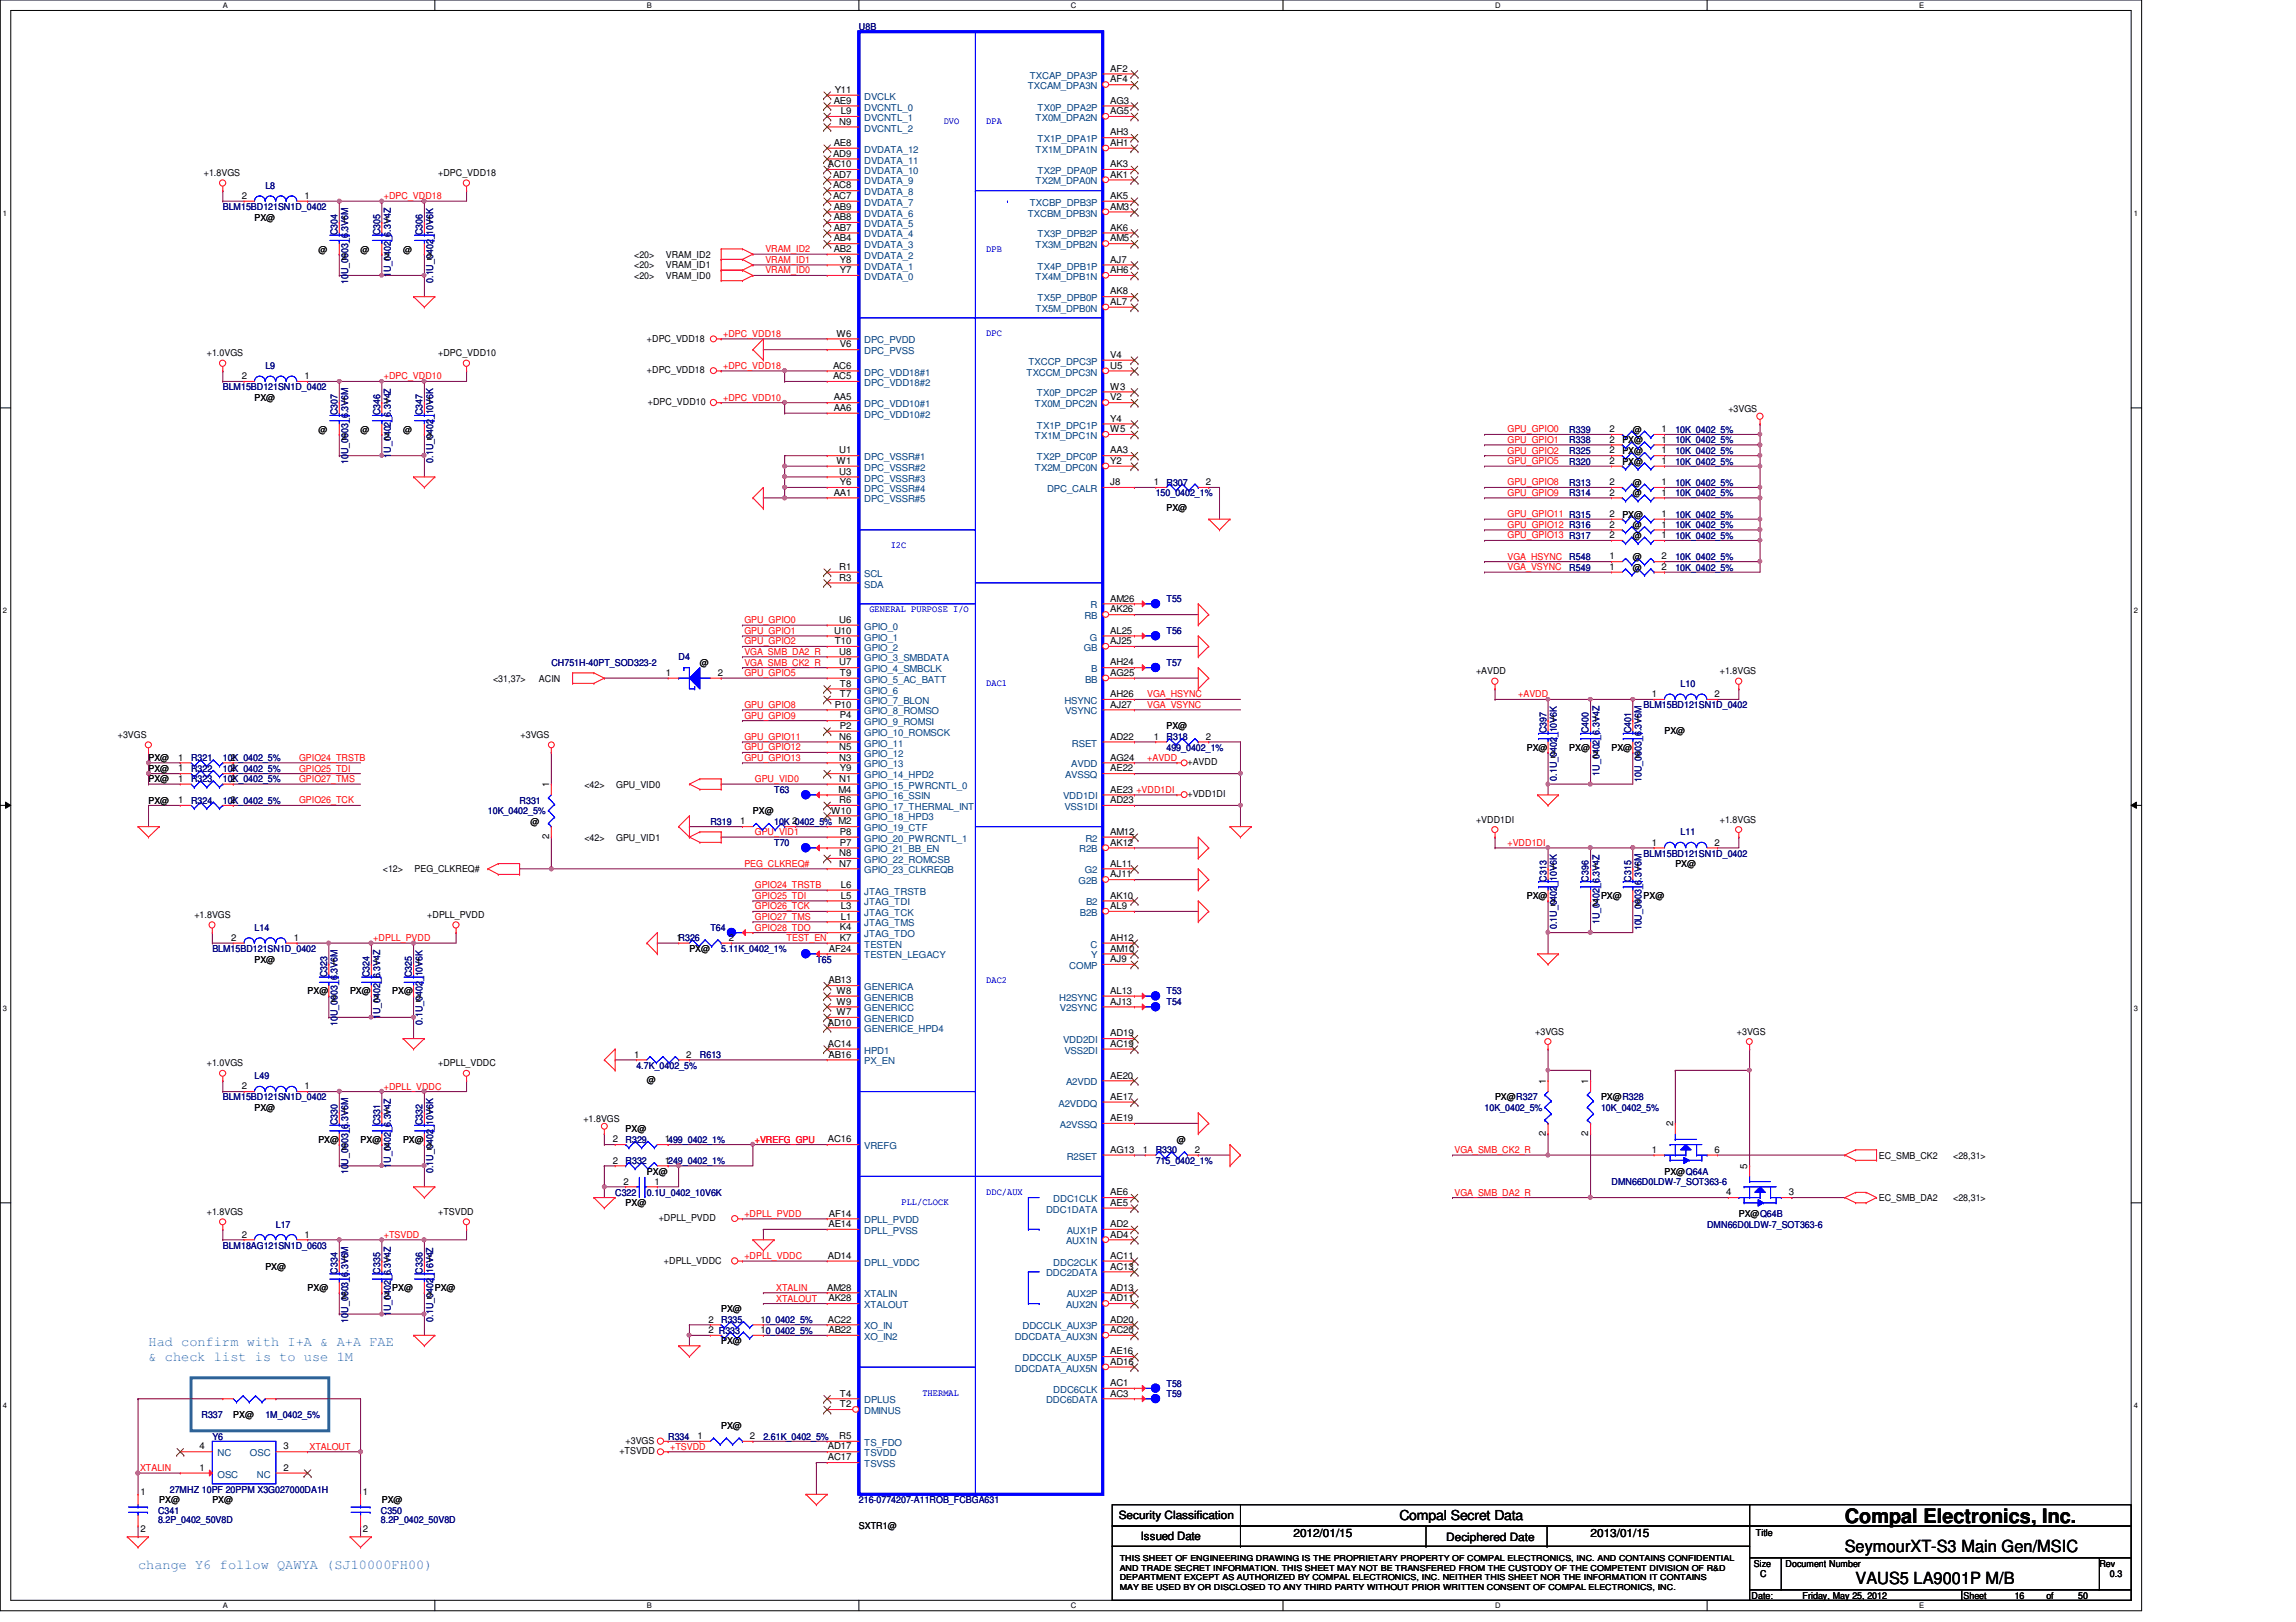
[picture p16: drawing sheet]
<svg xmlns="http://www.w3.org/2000/svg" width="297mm" height="210mm" viewBox="0 0 297 210" stroke-linecap="round" stroke-linejoin="round" font-family="sans-serif">
<defs><g id="words">
<text font-size="2.6" x="238.7" y="197.1">Compal Electronics, Inc.</text>
<g font-size="2.2">
<text x="238.7" y="200.9">SeymourXT-S3 Main Gen/MSIC</text>
<text x="240.1" y="205">VAUS5 LA9001P M/B</text>
</g>
<g font-size="1.8" fill="#0080ff">
<text x="19.2" y="174.2">Had confirm with I+A &amp; A+A FAE</text>
<text x="19.2" y="176.1">&amp; check list is to use 1M</text>
<text x="17.9" y="203">change Y6 follow QAWYA (SJ10000FH00)</text>
</g>
<text font-size="1.8" x="181.1" y="196.8">Compal Secret Data</text>
<g font-size="1.5">
<text x="144.7" y="196.6">Security Classification</text>
<text x="147.6" y="199.3">Issued Date</text>
<text x="167.3" y="198.8">2012/01/15</text>
<text x="187.1" y="199.4">Deciphered Date</text>
<text x="205.8" y="198.8">2013/01/15</text>
</g>
<g font-size="1.2" fill="#000080">
<text x="111.1" y="3.9">U8B</text>
<text x="28.8" y="27.2">BLM15BD121SN1D_0402</text>
<text x="34.3" y="24.4">L8</text>
<text x="43.7" y="30.4" transform="rotate(-90 43.7 30.4)">C304</text>
<text x="49.2" y="30.4" transform="rotate(-90 49.2 30.4)">C305</text>
<text x="50.5" y="35.9" transform="rotate(-90 50.5 35.9)">1U_0402_6.3V4Z</text>
<text x="54.6" y="30.4" transform="rotate(-90 54.6 30.4)">C306</text>
<text x="45" y="36.7" transform="rotate(-90 45 36.7)">10U_0603_6.3V6M</text>
<text x="56" y="36.6" transform="rotate(-90 56 36.6)">0.1U_0402_10V6K</text>
<text x="34.3" y="47.8">L9</text>
<text x="28.8" y="50.5">BLM15BD121SN1D_0402</text>
<text x="43.7" y="53.8" transform="rotate(-90 43.7 53.8)">C307</text>
<text x="49.2" y="53.8" transform="rotate(-90 49.2 53.8)">C346</text>
<text x="54.6" y="53.8" transform="rotate(-90 54.6 53.8)">C347</text>
<text x="50.5" y="59.2" transform="rotate(-90 50.5 59.2)">1U_0402_6.3V4Z</text>
<text x="56" y="59.9" transform="rotate(-90 56 59.9)">0.1U_0402_10V6K</text>
<text x="203" y="58.7">R325</text>
<text x="203" y="56">R339</text>
<text x="203" y="57.4">R338</text>
<text x="216.7" y="58.7">10K_0402_5%</text>
<text x="216.7" y="56">10K_0402_5%</text>
<text x="216.7" y="57.4">10K_0402_5%</text>
<text x="45" y="60.1" transform="rotate(-90 45 60.1)">10U_0603_6.3V6M</text>
<text x="149.5" y="64.2">150_0402_1%</text>
<text x="150.9" y="62.9">R307</text>
<text x="203" y="62.9">R313</text>
<text x="203" y="64.2">R314</text>
<text x="203" y="60.1">R320</text>
<text x="216.7" y="62.9">10K_0402_5%</text>
<text x="216.7" y="64.2">10K_0402_5%</text>
<text x="216.7" y="60.1">10K_0402_5%</text>
<text x="216.7" y="68.3">10K_0402_5%</text>
<text x="216.7" y="67">10K_0402_5%</text>
<text x="216.7" y="69.7">10K_0402_5%</text>
<text x="150.9" y="77.9">T55</text>
<text x="203" y="72.4">R548</text>
<text x="203" y="73.8">R549</text>
<text x="216.7" y="72.4">10K_0402_5%</text>
<text x="216.7" y="73.8">10K_0402_5%</text>
<text x="150.9" y="82">T56</text>
<text x="71.3" y="86.1">CH751H-40PT_SOD323-2</text>
<text x="87.8" y="85.5">D4</text>
<text x="150.9" y="86.1">T57</text>
<text x="217.4" y="88.9">L10</text>
<text x="150.9" y="95.8">R318</text>
<text x="200.1" y="94.9" transform="rotate(-90 200.1 94.9)">C397</text>
<text x="205.5" y="94.9" transform="rotate(-90 205.5 94.9)">C400</text>
<text x="211" y="94.9" transform="rotate(-90 211 94.9)">C401</text>
<text x="212.6" y="91.7">BLM15BD121SN1D_0402</text>
<text x="24.7" y="98.5">R321</text>
<text x="24.7" y="99.9">R322</text>
<text x="24.7" y="101.3">R323</text>
<text x="28.8" y="98.5">10K_0402_5%</text>
<text x="28.8" y="99.9">10K_0402_5%</text>
<text x="28.8" y="101.3">10K_0402_5%</text>
<text x="150.9" y="97.2">499_0402_1%</text>
<text x="201.4" y="101" transform="rotate(-90 201.4 101)">0.1U_0402_10V6K</text>
<text x="206.9" y="100.4" transform="rotate(-90 206.9 100.4)">1U_0402_6.3V4Z</text>
<text x="212.4" y="101.2" transform="rotate(-90 212.4 101.2)">10U_0603_6.3V6M</text>
<text x="24.7" y="104">R324</text>
<text x="28.8" y="104">10K_0402_5%</text>
<text x="63.1" y="105.4">10K_0402_5%</text>
<text x="67.2" y="104">R331</text>
<text x="91.9" y="106.7">R319</text>
<text x="100.2" y="106.7">10K_0402_5% M2</text>
<text x="100.2" y="102.6">T63</text>
<text x="100.2" y="109.5">T70</text>
<text x="212.6" y="110.9">BLM15BD121SN1D_0402</text>
<text x="217.4" y="108.1">L11</text>
<text x="200.1" y="114.1" transform="rotate(-90 200.1 114.1)">C313</text>
<text x="205.5" y="114.1" transform="rotate(-90 205.5 114.1)">C396</text>
<text x="206.9" y="119.6" transform="rotate(-90 206.9 119.6)">1U_0402_6.3V4Z</text>
<text x="211" y="114.1" transform="rotate(-90 211 114.1)">C315</text>
<text x="27.5" y="123.2">BLM15BD121SN1D_0402</text>
<text x="32.9" y="120.4">L14</text>
<text x="91.9" y="120.4">T64</text>
<text x="93.3" y="123.2">5.11K_0402_1%</text>
<text x="105.6" y="124.6">T65</text>
<text x="201.4" y="120.3" transform="rotate(-90 201.4 120.3)">0.1U_0402_10V6K</text>
<text x="212.4" y="120.4" transform="rotate(-90 212.4 120.4)">10U_0603_6.3V6M</text>
<text x="42.3" y="126.4" transform="rotate(-90 42.3 126.4)">C323</text>
<text x="47.8" y="126.4" transform="rotate(-90 47.8 126.4)">C324</text>
<text x="49.2" y="131.9" transform="rotate(-90 49.2 131.9)">1U_0402_6.3V4Z</text>
<text x="53.3" y="126.4" transform="rotate(-90 53.3 126.4)">C325</text>
<text x="150.9" y="130">T54</text>
<text x="150.9" y="128.7">T53</text>
<text x="43.7" y="132.8" transform="rotate(-90 43.7 132.8)">10U_0603_6.3V6M</text>
<text x="54.6" y="132.6" transform="rotate(-90 54.6 132.6)">0.1U_0402_10V6K</text>
<text x="90.5" y="136.9">R613</text>
<text x="28.8" y="142.4">BLM15BD121SN1D_0402</text>
<text x="32.9" y="139.7">L49</text>
<text x="82.3" y="138.3">4.7K_0402_5%</text>
<text x="192.1" y="143.8">10K_0402_5%</text>
<text x="207.1" y="143.8">10K_0402_5%</text>
<text x="43.7" y="145.6" transform="rotate(-90 43.7 145.6)">C330</text>
<text x="49.2" y="145.6" transform="rotate(-90 49.2 145.6)">C331</text>
<text x="54.6" y="145.6" transform="rotate(-90 54.6 145.6)">C332</text>
<text x="80.9" y="147.9">R329</text>
<text x="149.5" y="149.3">R330</text>
<text x="45" y="152" transform="rotate(-90 45 152)">10U_0603_6.3V6M</text>
<text x="50.5" y="151.1" transform="rotate(-90 50.5 151.1)">1U_0402_6.3V4Z</text>
<text x="56" y="151.8" transform="rotate(-90 56 151.8)">0.1U_0402_10V6K</text>
<text x="79.6" y="154.7">C322</text>
<text x="80.9" y="150.6">R332</text>
<text x="83.7" y="154.7">0.1U_0402_10V6K</text>
<text x="149.5" y="150.6">715_0402_1%</text>
<text x="208.5" y="153.4">DMN66D0LDW-7_SOT363-6</text>
<text x="28.8" y="161.6">BLM18AG121SN1D_0603</text>
<text x="35.7" y="158.9">L17</text>
<text x="220.8" y="158.9">DMN66D0LDW-7_SOT363-6</text>
<text x="43.7" y="164.8" transform="rotate(-90 43.7 164.8)">C334</text>
<text x="49.2" y="164.8" transform="rotate(-90 49.2 164.8)">C335</text>
<text x="54.6" y="164.8" transform="rotate(-90 54.6 164.8)">C336</text>
<text x="45" y="171.2" transform="rotate(-90 45 171.2)">10U_0603_6.3V6M</text>
<text x="50.5" y="170.3" transform="rotate(-90 50.5 170.3)">1U_0402_6.3V4Z</text>
<text x="56" y="171" transform="rotate(-90 56 171)">0.1U_0402_16V4Z</text>
<text x="93.3" y="171.2">R335</text>
<text x="150.9" y="179.5">T58</text>
<text x="26.1" y="183.6">R337</text>
<text x="34.3" y="183.6">1M_0402_5%</text>
<text x="150.9" y="180.8">T59</text>
<text x="27.5" y="186.3">Y6</text>
<text x="86.4" y="186.3">R334</text>
<text x="98.8" y="186.3">2.61K_0402_5%</text>
<text x="20.4" y="195.9">C341</text>
<text x="20.4" y="197.1">8.2P_0402_50V8D</text>
<text x="22" y="193.2">27MHZ 10PF 20PPM X3G027000DA1H</text>
<text x="49.3" y="195.9">C350</text>
<text x="49.3" y="197.1">8.2P_0402_50V8D</text>
<text x="111.1" y="194.5">216-0774207-A11ROB_FCBGA631</text>
</g>
<g font-size="1.2" fill="#004080">
<text x="133" y="11.6">TXCAM_DPA3N</text>
<text x="133.2" y="10.2">TXCAP_DPA3P</text>
<text x="111.8" y="14.3">DVCNTL_0</text>
<text x="111.8" y="17">DVCNTL_2</text>
<text x="111.8" y="15.7">DVCNTL_1</text>
<text x="111.8" y="12.9">DVCLK</text>
<text x="134" y="15.7">TX0M_DPA2N</text>
<text x="134.2" y="14.3">TX0P_DPA2P</text>
<text x="111.8" y="23.9">DVDATA_9</text>
<text x="111.8" y="19.8">DVDATA_12</text>
<text x="111.8" y="21.2">DVDATA_11</text>
<text x="111.8" y="22.5">DVDATA_10</text>
<text x="134" y="19.8">TX1M_DPA1N</text>
<text x="134" y="23.9">TX2M_DPA0N</text>
<text x="134.2" y="18.4">TX1P_DPA1P</text>
<text x="134.2" y="22.5">TX2P_DPA0P</text>
<text x="111.8" y="26.6">DVDATA_7</text>
<text x="111.8" y="25.3">DVDATA_8</text>
<text x="111.8" y="29.4">DVDATA_5</text>
<text x="111.8" y="28">DVDATA_6</text>
<text x="133" y="28">TXCBM_DPB3N</text>
<text x="133.2" y="26.6">TXCBP_DPB3P</text>
<text x="111.8" y="32.1">DVDATA_3</text>
<text x="111.8" y="34.9">DVDATA_1</text>
<text x="111.8" y="33.5">DVDATA_2</text>
<text x="111.8" y="30.7">DVDATA_4</text>
<text x="134" y="32.1">TX3M_DPB2N</text>
<text x="134.2" y="30.7">TX3P_DPB2P</text>
<text x="134.2" y="34.9">TX4P_DPB1P</text>
<text x="111.8" y="36.2">DVDATA_0</text>
<text x="134" y="36.2">TX4M_DPB1N</text>
<text x="134" y="40.3">TX5M_DPB0N</text>
<text x="134.2" y="39">TX5P_DPB0P</text>
<text x="111.8" y="44.4">DPC_PVDD</text>
<text x="111.8" y="45.8">DPC_PVSS</text>
<text x="133.1" y="47.2">TXCCP_DPC3P</text>
<text x="111.8" y="48.6">DPC_VDD18#1</text>
<text x="111.8" y="52.7">DPC_VDD10#1</text>
<text x="111.8" y="50">DPC_VDD18#2</text>
<text x="132.8" y="48.6">TXCCM_DPC3N</text>
<text x="133.9" y="52.7">TX0M_DPC2N</text>
<text x="134.2" y="51.3">TX0P_DPC2P</text>
<text x="111.8" y="59.6">DPC_VSSR#1</text>
<text x="111.8" y="54.1">DPC_VDD10#2</text>
<text x="133.9" y="56.8">TX1M_DPC1N</text>
<text x="134.2" y="55.5">TX1P_DPC1P</text>
<text x="134.2" y="59.6">TX2P_DPC0P</text>
<text x="111.8" y="65">DPC_VSSR#5</text>
<text x="111.8" y="60.9">DPC_VSSR#2</text>
<text x="111.8" y="62.3">DPC_VSSR#3</text>
<text x="111.8" y="63.7">DPC_VSSR#4</text>
<text x="133.9" y="60.9">TX2M_DPC0N</text>
<text x="135.5" y="63.7">DPC_CALR</text>
<text x="111.8" y="74.6">SCL</text>
<text x="111.8" y="76">SDA</text>
<text x="111.8" y="81.5">GPIO_0</text>
<text x="111.8" y="82.9">GPIO_1</text>
<text x="140.3" y="80.1">RB</text>
<text x="141" y="82.9">G</text>
<text x="141.1" y="78.7">R</text>
<text x="111.8" y="84.2">GPIO_2</text>
<text x="111.8" y="85.6">GPIO_3_SMBDATA</text>
<text x="111.8" y="87">GPIO_4_SMBCLK</text>
<text x="111.8" y="88.3">GPIO_5_AC_BATT</text>
<text x="111.8" y="89.7">GPIO_6</text>
<text x="140.2" y="84.2">GB</text>
<text x="140.4" y="88.3">BB</text>
<text x="141.2" y="87">B</text>
<text x="111.8" y="95.2">GPIO_10_ROMSCK</text>
<text x="111.8" y="91.1">GPIO_7_BLON</text>
<text x="111.8" y="92.5">GPIO_8_ROMSO</text>
<text x="111.8" y="93.9">GPIO_9_ROMSI</text>
<text x="137.7" y="91.1">HSYNC</text>
<text x="137.8" y="92.5">VSYNC</text>
<text x="111.8" y="96.6">GPIO_11</text>
<text x="111.8" y="98">GPIO_12</text>
<text x="111.8" y="99.3">GPIO_13</text>
<text x="111.8" y="100.7">GPIO_14_HPD2</text>
<text x="137.8" y="100.7">AVSSQ</text>
<text x="138.6" y="99.3">AVDD</text>
<text x="138.7" y="96.6">RSET</text>
<text x="111.8" y="102.1">GPIO_15_PWRCNTL_0</text>
<text x="111.8" y="103.5">GPIO_16_SSIN</text>
<text x="111.8" y="104.8">GPIO_17_THERMAL_INT</text>
<text x="111.8" y="106.2">GPIO_18_HPD3</text>
<text x="111.8" y="107.6">GPIO_19_CTF</text>
<text x="137.5" y="103.5">VDD1DI</text>
<text x="137.7" y="104.8">VSS1DI</text>
<text x="111.8" y="108.9">GPIO_20_PWRCNTL_1</text>
<text x="111.8" y="110.3">GPIO_21_BB_EN</text>
<text x="111.8" y="111.7">GPIO_22_ROMCSB</text>
<text x="111.8" y="113">GPIO_23_CLKREQB</text>
<text x="139.6" y="110.3">R2B</text>
<text x="140.3" y="113">G2</text>
<text x="140.4" y="108.9">R2</text>
<text x="111.8" y="118.5">JTAG_TCK</text>
<text x="111.8" y="117.2">JTAG_TDI</text>
<text x="111.8" y="119.9">JTAG_TMS</text>
<text x="111.8" y="115.8">JTAG_TRSTB</text>
<text x="139.5" y="114.4">G2B</text>
<text x="139.7" y="118.5">B2B</text>
<text x="140.5" y="117.2">B2</text>
<text x="111.8" y="121.3">JTAG_TDO</text>
<text x="111.8" y="124">TESTEN_LEGACY</text>
<text x="111.8" y="122.6">TESTEN</text>
<text x="138.3" y="125.4">COMP</text>
<text x="141.1" y="122.6">C</text>
<text x="141.2" y="124">Y</text>
<text x="111.8" y="128.1">GENERICA</text>
<text x="111.8" y="129.5">GENERICB</text>
<text x="111.8" y="130.9">GENERICC</text>
<text x="137" y="129.5">H2SYNC</text>
<text x="137.1" y="130.9">V2SYNC</text>
<text x="111.8" y="132.2">GENERICD</text>
<text x="111.8" y="133.6">GENERICE_HPD4</text>
<text x="111.8" y="136.4">HPD1</text>
<text x="111.8" y="137.8">PX_EN</text>
<text x="137.5" y="135">VDD2DI</text>
<text x="137.7" y="136.4">VSS2DI</text>
<text x="136.9" y="143.2">A2VDDQ</text>
<text x="137.9" y="140.5">A2VDD</text>
<text x="111.8" y="148.7">VREFG</text>
<text x="137.1" y="146">A2VSSQ</text>
<text x="136.3" y="155.6">DDC1CLK</text>
<text x="138" y="150.1">R2SET</text>
<text x="111.8" y="158.3">DPLL_PVDD</text>
<text x="111.8" y="159.7">DPLL_PVSS</text>
<text x="135.3" y="156.9">DDC1DATA</text>
<text x="137.9" y="161">AUX1N</text>
<text x="138" y="159.7">AUX1P</text>
<text x="111.8" y="163.8">DPLL_VDDC</text>
<text x="111.8" y="167.9">XTALIN</text>
<text x="135.3" y="165.2">DDC2DATA</text>
<text x="136.3" y="163.8">DDC2CLK</text>
<text x="138" y="167.9">AUX2P</text>
<text x="111.8" y="169.3">XTALOUT</text>
<text x="111.8" y="173.4">XO_IN2</text>
<text x="111.8" y="172">XO_IN</text>
<text x="131.3" y="173.4">DDCDATA_AUX3N</text>
<text x="132.3" y="172">DDCCLK_AUX3P</text>
<text x="137.9" y="169.3">AUX2N</text>
<text x="131.3" y="177.5">DDCDATA_AUX5N</text>
<text x="132.3" y="176.1">DDCCLK_AUX5P</text>
<text x="111.8" y="183">DMINUS</text>
<text x="111.8" y="181.6">DPLUS</text>
<text x="135.3" y="181.6">DDC6DATA</text>
<text x="136.3" y="180.3">DDC6CLK</text>
<text x="28.1" y="188.5">NC</text>
<text x="28.1" y="191.2">OSC</text>
<text x="32.3" y="188.5">OSC</text>
<text x="33.2" y="191.2">NC</text>
<text x="111.8" y="187.1">TS_FDO</text>
<text x="111.8" y="188.5">TSVDD</text>
<text x="111.8" y="189.9">TSVSS</text>
</g>
<g font-size="1.2">
<text x="143.6" y="10.7">AF4</text>
<text x="143.6" y="9.3">AF2</text>
<text x="107.9" y="13.4">AE9</text>
<text x="108" y="12">Y11</text>
<text x="108.6" y="16.1">N9</text>
<text x="108.8" y="14.8">L9</text>
<text x="143.6" y="14.8">AG5</text>
<text x="143.6" y="13.4">AG3</text>
<text x="143.6" y="17.5">AH3</text>
<text x="26.4" y="22.8">+1.8VGS</text>
<text x="56.7" y="22.8">+DPC_VDD18</text>
<text x="107.1" y="21.6">AC10</text>
<text x="107.8" y="23">AD7</text>
<text x="107.8" y="20.3">AD9</text>
<text x="107.9" y="18.9">AE8</text>
<text x="143.6" y="18.9">AH1</text>
<text x="143.6" y="23">AK1</text>
<text x="143.6" y="21.6">AK3</text>
<text x="31.3" y="25.7">2</text>
<text x="32.9" y="28.6">PX@</text>
<text x="39.4" y="25.7">1</text>
<text x="44.2" y="28.9">1</text>
<text x="49.7" y="28.9">1</text>
<text x="55.2" y="28.9">1</text>
<text x="107.8" y="25.7">AC7</text>
<text x="107.8" y="24.4">AC8</text>
<text x="107.9" y="29.8">AB7</text>
<text x="107.9" y="28.5">AB8</text>
<text x="107.9" y="27.1">AB9</text>
<text x="143.6" y="29.8">AK6</text>
<text x="143.6" y="27.1">AM3</text>
<text x="143.6" y="25.7">AK5</text>
<text x="41.2" y="32.7">@</text>
<text x="44.2" y="33.7">2</text>
<text x="46.6" y="32.7">@</text>
<text x="49.7" y="33.7">2</text>
<text x="52.2" y="32.7">@</text>
<text x="55.2" y="33.7">2</text>
<text x="82" y="33.4">&lt;20&gt;</text>
<text x="82" y="34.7">&lt;20&gt;</text>
<text x="86.1" y="33.4">VRAM_ID2</text>
<text x="86.1" y="34.7">VRAM_ID1</text>
<text x="107.9" y="31.2">AB4</text>
<text x="107.9" y="32.6">AB2</text>
<text x="108.7" y="35.3">Y7</text>
<text x="108.7" y="34">Y8</text>
<text x="143.6" y="31.2">AM5</text>
<text x="143.6" y="35.3">AH6</text>
<text x="143.6" y="34">AJ7</text>
<text x="82" y="36.1">&lt;20&gt;</text>
<text x="86.1" y="36.1">VRAM_ID0</text>
<text x="143.6" y="39.5">AL7</text>
<text x="143.6" y="38.1">AK8</text>
<text x="26.8" y="46.1">+1.0VGS</text>
<text x="56.7" y="46.1">+DPC_VDD10</text>
<text x="83.7" y="44.2">+DPC_VDD18</text>
<text x="107.8" y="47.7">AC6</text>
<text x="108.2" y="43.6">W6</text>
<text x="108.7" y="45">V6</text>
<text x="143.6" y="47.7">U5</text>
<text x="143.6" y="46.3">V4</text>
<text x="31.3" y="49.1">2</text>
<text x="32.9" y="51.9">PX@</text>
<text x="39.4" y="49.1">1</text>
<text x="44.2" y="52.2">1</text>
<text x="49.7" y="52.2">1</text>
<text x="55.2" y="52.2">1</text>
<text x="83.7" y="48.3">+DPC_VDD18</text>
<text x="83.8" y="52.4">+DPC_VDD10</text>
<text x="107.8" y="49.1">AC5</text>
<text x="107.9" y="51.8">AA5</text>
<text x="107.9" y="53.2">AA6</text>
<text x="143.6" y="51.8">V2</text>
<text x="143.6" y="50.4">W3</text>
<text x="223.6" y="53.3">+3VGS</text>
<text x="41.2" y="56">@</text>
<text x="44.2" y="57">2</text>
<text x="46.6" y="56">@</text>
<text x="49.7" y="57">2</text>
<text x="52.2" y="56">@</text>
<text x="55.2" y="57">2</text>
<text x="108.6" y="58.7">U1</text>
<text x="143.6" y="54.6">Y4</text>
<text x="143.6" y="58.7">AA3</text>
<text x="143.6" y="55.9">W5</text>
<text x="208.2" y="58.7">2</text>
<text x="208.2" y="55.9">2</text>
<text x="208.2" y="57.3">2</text>
<text x="209.9" y="58.7">PX@</text>
<text x="209.9" y="57.4">PX@</text>
<text x="211.2" y="56">@</text>
<text x="215" y="58.7">1</text>
<text x="215" y="55.9">1</text>
<text x="215" y="57.3">1</text>
<text x="107.9" y="64.1">AA1</text>
<text x="108.2" y="60">W1</text>
<text x="108.6" y="61.4">U3</text>
<text x="108.7" y="62.8">Y6</text>
<text x="143.6" y="60">Y2</text>
<text x="143.6" y="62.8">J8</text>
<text x="149.3" y="62.8">1</text>
<text x="156" y="62.8">2</text>
<text x="208.2" y="62.8">2</text>
<text x="208.2" y="64.1">2</text>
<text x="208.2" y="60">2</text>
<text x="209.9" y="60.1">PX@</text>
<text x="211.2" y="62.9">@</text>
<text x="211.2" y="64.2">@</text>
<text x="215" y="62.8">1</text>
<text x="215" y="64.1">1</text>
<text x="215" y="60">1</text>
<text x="150.9" y="66.1">PX@</text>
<text x="208.2" y="68.3">2</text>
<text x="208.2" y="66.9">2</text>
<text x="208.2" y="69.6">2</text>
<text x="209.9" y="67">PX@</text>
<text x="211.2" y="68.3">@</text>
<text x="211.2" y="69.7">@</text>
<text x="215" y="68.3">1</text>
<text x="215" y="66.9">1</text>
<text x="215" y="69.6">1</text>
<text x="108.6" y="73.7">R1</text>
<text x="108.6" y="75.1">R3</text>
<text x="143.6" y="77.9">AM26</text>
<text x="208.2" y="72.4">1</text>
<text x="208.2" y="73.7">1</text>
<text x="211.2" y="72.4">@</text>
<text x="211.2" y="73.8">@</text>
<text x="215" y="72.4">2</text>
<text x="215" y="73.7">2</text>
<text x="107.9" y="82">U10</text>
<text x="108" y="83.4">T10</text>
<text x="108.6" y="80.6">U6</text>
<text x="143.6" y="82">AL25</text>
<text x="143.6" y="83.4">AJ25</text>
<text x="143.6" y="79.2">AK26</text>
<text x="63.8" y="88.2">&lt;31,37&gt;</text>
<text x="69.7" y="88.2">ACIN</text>
<text x="86.1" y="87.5">1</text>
<text x="90.5" y="86.1">@</text>
<text x="92.9" y="87.5">2</text>
<text x="108.6" y="84.7">U8</text>
<text x="108.6" y="86.1">U7</text>
<text x="108.7" y="87.5">T9</text>
<text x="108.7" y="88.9">T8</text>
<text x="143.6" y="86.1">AH24</text>
<text x="143.6" y="87.5">AG25</text>
<text x="191" y="87.2">+AVDD</text>
<text x="222.5" y="87.2">+1.8VGS</text>
<text x="15.2" y="95.5">+3VGS</text>
<text x="67.3" y="95.5">+3VGS</text>
<text x="108" y="91.6">P10</text>
<text x="108.6" y="95.7">N6</text>
<text x="108.7" y="94.3">P2</text>
<text x="108.7" y="90.2">T7</text>
<text x="108.7" y="93">P4</text>
<text x="143.6" y="90.2">AH26</text>
<text x="143.6" y="95.7">AD22</text>
<text x="143.6" y="91.6">AJ27</text>
<text x="149.3" y="95.7">1</text>
<text x="150.9" y="94.4">PX@</text>
<text x="156" y="95.7">2</text>
<text x="200.6" y="93.4">1</text>
<text x="206.1" y="93.4">1</text>
<text x="211.5" y="93.4">1</text>
<text x="213.7" y="90.2">1</text>
<text x="215.3" y="95">PX@</text>
<text x="221.8" y="90.2">2</text>
<text x="19.2" y="98.5">PX@</text>
<text x="19.2" y="99.9">PX@</text>
<text x="19.2" y="101.3">PX@</text>
<text x="23.1" y="98.4">1</text>
<text x="23.1" y="99.8">1</text>
<text x="23.1" y="101.2">1</text>
<text x="29.8" y="98.4">2</text>
<text x="29.8" y="99.8">2</text>
<text x="29.8" y="101.2">2</text>
<text x="71" y="101.9" transform="rotate(-90 71 101.9)">1</text>
<text x="75.6" y="101.9">&lt;42&gt;</text>
<text x="79.7" y="101.9">GPU_VID0</text>
<text x="108.6" y="97.1">N5</text>
<text x="108.6" y="98.4">N3</text>
<text x="108.6" y="101.2">N1</text>
<text x="108.7" y="99.8">Y9</text>
<text x="143.6" y="98.4">AG24</text>
<text x="143.6" y="99.8">AE22</text>
<text x="153.6" y="99.1">+AVDD</text>
<text x="197.5" y="97.2">PX@</text>
<text x="200.6" y="98.1">2</text>
<text x="203" y="97.2">PX@</text>
<text x="206.1" y="98.1">2</text>
<text x="208.5" y="97.2">PX@</text>
<text x="211.5" y="98.1">2</text>
<text x="19.2" y="104">PX@</text>
<text x="23.1" y="103.9">1</text>
<text x="29.8" y="103.9">2</text>
<text x="68.6" y="106.7">@</text>
<text x="95.8" y="106.7">1</text>
<text x="97.4" y="105.4">PX@</text>
<text x="102.5" y="106.7">2</text>
<text x="107.5" y="105.3">W10</text>
<text x="108.5" y="102.6">M4</text>
<text x="108.6" y="103.9">R6</text>
<text x="143.6" y="103.9">AD23</text>
<text x="143.6" y="102.6">AE23 +VDD1DI</text>
<text x="153.6" y="103.2">+VDD1DI</text>
<text x="191" y="106.5">+VDD1DI</text>
<text x="222.5" y="106.5">+1.8VGS</text>
<text x="49.5" y="112.9">&lt;12&gt;</text>
<text x="53.6" y="112.9">PEG_CLKREQ#</text>
<text x="71" y="108.6" transform="rotate(-90 71 108.6)">2</text>
<text x="75.6" y="108.8">&lt;42&gt;</text>
<text x="79.7" y="108.8">GPU_VID1</text>
<text x="108.6" y="110.8">N8</text>
<text x="108.6" y="112.1">N7</text>
<text x="108.7" y="108">P8</text>
<text x="108.7" y="109.4">P7</text>
<text x="143.6" y="112.1">AL11</text>
<text x="143.6" y="113.5">AJ11</text>
<text x="143.6" y="108">AM12</text>
<text x="143.6" y="109.4">AK12</text>
<text x="200.6" y="112.6">1</text>
<text x="206.1" y="112.6">1</text>
<text x="211.5" y="112.6">1</text>
<text x="213.7" y="109.4">1</text>
<text x="216.7" y="112.2">PX@</text>
<text x="221.8" y="109.4">2</text>
<text x="25.1" y="118.8">+1.8VGS</text>
<text x="55.3" y="118.8">+DPLL_PVDD</text>
<text x="108.8" y="117.6">L3</text>
<text x="108.8" y="116.3">L5</text>
<text x="108.8" y="119">L1</text>
<text x="108.8" y="114.9">L6</text>
<text x="143.6" y="116.3">AK10</text>
<text x="143.6" y="117.6">AL9</text>
<text x="197.5" y="116.3">PX@</text>
<text x="200.6" y="117.3">2</text>
<text x="206.1" y="117.3">2</text>
<text x="207.1" y="116.3">PX@</text>
<text x="211.5" y="117.3">2</text>
<text x="212.6" y="116.3">PX@</text>
<text x="29.9" y="121.8">2</text>
<text x="32.9" y="124.6">PX@</text>
<text x="38" y="121.8">1</text>
<text x="42.8" y="124.9">1</text>
<text x="48.3" y="124.9">1</text>
<text x="53.8" y="124.9">1</text>
<text x="87.5" y="121.8">1R326</text>
<text x="89.2" y="123.2">PX@</text>
<text x="94.3" y="121.8">2</text>
<text x="107.2" y="123.1">AF24</text>
<text x="108.7" y="120.4">K4</text>
<text x="108.7" y="121.8">K7</text>
<text x="143.6" y="121.8">AH12</text>
<text x="143.6" y="124.5">AJ9</text>
<text x="143.6" y="123.1">AM10</text>
<text x="39.8" y="128.7">PX@</text>
<text x="42.8" y="129.7">2</text>
<text x="45.3" y="128.7">PX@</text>
<text x="48.3" y="129.7">2</text>
<text x="50.8" y="128.7">PX@</text>
<text x="53.8" y="129.7">2</text>
<text x="107.2" y="127.3">AB13</text>
<text x="108.2" y="128.6">W8</text>
<text x="108.2" y="130">W9</text>
<text x="108.2" y="131.4">W7</text>
<text x="143.6" y="128.6">AL13</text>
<text x="143.6" y="130">AJ13</text>
<text x="82" y="136.9">1</text>
<text x="88.8" y="136.9">2</text>
<text x="107.1" y="132.7">AD10</text>
<text x="107.1" y="135.5">AC14</text>
<text x="107.2" y="136.9">AB16</text>
<text x="143.6" y="135.5">AC19</text>
<text x="143.6" y="134.1">AD19</text>
<text x="198.6" y="133.9">+3VGS</text>
<text x="224.7" y="133.9">+3VGS</text>
<text x="26.8" y="138">+1.0VGS</text>
<text x="31.3" y="141">2</text>
<text x="32.9" y="143.8">PX@</text>
<text x="39.4" y="141">1</text>
<text x="56.7" y="138">+DPLL_VDDC</text>
<text x="83.7" y="140.2">@</text>
<text x="143.6" y="139.6">AE20</text>
<text x="143.6" y="142.3">AE17</text>
<text x="193.4" y="142.4">PX@R327</text>
<text x="200" y="140.3" transform="rotate(-90 200 140.3)">1</text>
<text x="205.5" y="140.3" transform="rotate(-90 205.5 140.3)">1</text>
<text x="207.1" y="142.4">PX@R328</text>
<text x="41.2" y="147.9">PX@</text>
<text x="44.2" y="144.1">1</text>
<text x="44.2" y="148.8">2</text>
<text x="46.6" y="147.9">PX@</text>
<text x="49.7" y="144.1">1</text>
<text x="49.7" y="148.8">2</text>
<text x="52.2" y="147.9">PX@</text>
<text x="55.2" y="144.1">1</text>
<text x="55.2" y="148.8">2</text>
<text x="75.5" y="145.2">+1.8VGS</text>
<text x="79.3" y="147.8">2</text>
<text x="80.9" y="146.5">PX@</text>
<text x="86" y="147.8">1499_0402_1%</text>
<text x="107.1" y="147.8">AC16</text>
<text x="143.6" y="145.1">AE19</text>
<text x="143.6" y="149.2">AG13</text>
<text x="147.9" y="149.2">1</text>
<text x="152.3" y="147.9">@</text>
<text x="154.6" y="149.2">2</text>
<text x="200" y="147" transform="rotate(-90 200 147)">2</text>
<text x="205.5" y="147" transform="rotate(-90 205.5 147)">2</text>
<text x="213.7" y="149.2">1</text>
<text x="216.4" y="145.8" transform="rotate(-90 216.4 145.8)">2</text>
<text x="221.8" y="149.2">6</text>
<text x="243.1" y="149.9">EC_SMB_CK2</text>
<text x="252.7" y="149.9">&lt;28,31&gt;</text>
<text x="79.3" y="150.6">2</text>
<text x="80.7" y="153.3">2</text>
<text x="83.7" y="152">PX@</text>
<text x="84.7" y="153.3">1</text>
<text x="86" y="150.6">1249_0402_1%</text>
<text x="143.6" y="154.7">AE6</text>
<text x="215.3" y="152">PX@Q64A</text>
<text x="223.3" y="154.7">4</text>
<text x="226.1" y="151.3" transform="rotate(-90 226.1 151.3)">5</text>
<text x="231.4" y="154.7">3</text>
<text x="243.1" y="155.4">EC_SMB_DA2</text>
<text x="252.7" y="155.4">&lt;28,31&gt;</text>
<text x="26.8" y="157.2">+1.8VGS</text>
<text x="31.3" y="160.1">2</text>
<text x="39.4" y="160.1">1</text>
<text x="56.7" y="157.2">+TSVDD</text>
<text x="80.9" y="156.1">PX@</text>
<text x="85.2" y="158">+DPLL_PVDD</text>
<text x="107.2" y="158.8">AE14</text>
<text x="107.2" y="157.4">AF14</text>
<text x="143.6" y="160.1">AD4</text>
<text x="143.6" y="158.8">AD2</text>
<text x="143.6" y="156">AE5</text>
<text x="225" y="157.5">PX@Q64B</text>
<text x="34.3" y="164.3">PX@</text>
<text x="39.8" y="167.1">PX@</text>
<text x="44.2" y="163.4">1</text>
<text x="49.7" y="163.4">1</text>
<text x="50.8" y="167.1">PX@</text>
<text x="55.2" y="163.4">1</text>
<text x="56.3" y="167.1">PX@</text>
<text x="85.9" y="163.5">+DPLL_VDDC</text>
<text x="107" y="167">AM28</text>
<text x="107.1" y="162.9">AD14</text>
<text x="143.6" y="167">AD13</text>
<text x="143.6" y="162.9">AC11</text>
<text x="143.6" y="164.3">AC13</text>
<text x="44.2" y="168.1">2</text>
<text x="49.7" y="168.1">2</text>
<text x="55.2" y="168.1">2</text>
<text x="91.6" y="172.5">2 R333</text>
<text x="91.6" y="171.2">2</text>
<text x="93.3" y="173.9">PX@</text>
<text x="93.3" y="169.8">PX@</text>
<text x="98.4" y="172.5">10_0402_5%</text>
<text x="98.4" y="171.2">10_0402_5%</text>
<text x="107.1" y="171.2">AC22</text>
<text x="107.2" y="168.4">AK28</text>
<text x="107.2" y="172.5">AB22</text>
<text x="143.6" y="172.5">AC20</text>
<text x="143.6" y="171.2">AD20</text>
<text x="143.6" y="168.4">AD11</text>
<text x="143.6" y="179.4">AC1</text>
<text x="143.6" y="176.6">AD16</text>
<text x="143.6" y="175.3">AE16</text>
<text x="30.2" y="183.6">PX@</text>
<text x="93.3" y="184.9">PX@</text>
<text x="108.7" y="182.1">T2</text>
<text x="108.7" y="180.7">T4</text>
<text x="143.6" y="180.7">AC3</text>
<text x="25.8" y="187.6">4</text>
<text x="25.8" y="190.3">1</text>
<text x="36.7" y="187.6">3</text>
<text x="36.7" y="190.3">2</text>
<text x="80.1" y="188.2">+TSVDD</text>
<text x="80.9" y="186.9">+3VGS</text>
<text x="90.3" y="186.2">1</text>
<text x="97" y="186.2">2</text>
<text x="107.1" y="187.6">AD17</text>
<text x="107.1" y="189">AC17</text>
<text x="108.6" y="186.2">R5</text>
<text x="18.2" y="193.5">1</text>
<text x="20.6" y="194.5">PX@</text>
<text x="27.5" y="194.5">PX@</text>
<text x="46.9" y="193.5">1</text>
<text x="49.4" y="194.5">PX@</text>
<text x="111.1" y="197.8">SXTR1@</text>
<text x="18.2" y="198.2">2</text>
<text x="46.9" y="198.2">2</text>
<text x="226.9" y="202.7">Size</text>
<text x="227.2" y="198.8">Title</text>
<text x="231" y="202.7">Document Number</text>
<text x="271.6" y="202.7">Rev</text>
<text x="226.6" y="206.9">Date:</text>
<text x="227.7" y="204.1">C</text>
<text x="233.2" y="206.9">Friday, May 25, 2012</text>
<text x="254" y="206.9">Sheet</text>
<text x="260.6" y="206.9">16</text>
<text x="264.7" y="206.9">of</text>
<text x="268.9" y="206.9">50</text>
<text x="273" y="204.1">0.3</text>
</g>
<g font-size="1.2" fill="#00f">
<text x="122.1" y="16.1">DVO</text>
<text x="127.6" y="16.1">DPA</text>
<text x="127.6" y="32.6">DPB</text>
<text x="127.6" y="43.5">DPC</text>
<text x="115.2" y="71">I2C</text>
<text x="112.5" y="79.2">GENERAL PURPOSE I/O</text>
<text x="127.6" y="88.8">DAC1</text>
<text x="127.6" y="127.2">DAC2</text>
<text x="116.6" y="156">PLL/CLOCK</text>
<text x="127.6" y="154.6">DDC/AUX</text>
<text x="119.3" y="180.7">THERMAL</text>
</g>
<g font-size="1.2" fill="#f00">
<text x="49.7" y="25.8">+DPC_VDD18</text>
<text x="99" y="35.4">VRAM_ID0</text>
<text x="99" y="34">VRAM_ID1</text>
<text x="99" y="32.6">VRAM_ID2</text>
<text x="93.6" y="43.6">+DPC_VDD18</text>
<text x="93.6" y="47.8">+DPC_VDD18</text>
<text x="49.7" y="49.1">+DPC_VDD10</text>
<text x="93.6" y="51.9">+DPC_VDD10</text>
<text x="195" y="56">GPU_GPIO0</text>
<text x="195" y="57.3">GPU_GPIO1</text>
<text x="195" y="58.7">GPU_GPIO2</text>
<text x="195" y="64.2">GPU_GPIO9</text>
<text x="195" y="62.8">GPU_GPIO8</text>
<text x="195" y="60.1">GPU_GPIO5</text>
<text x="195" y="69.7">GPU_GPIO13 R317</text>
<text x="195" y="68.3">GPU_GPIO12 R316</text>
<text x="195" y="66.9">GPU_GPIO11 R315</text>
<text x="195" y="72.4">VGA_HSYNC</text>
<text x="195" y="73.8">VGA_VSYNC</text>
<text x="96.3" y="80.6">GPU_GPIO0</text>
<text x="96.3" y="82">GPU_GPIO1</text>
<text x="96.3" y="83.4">GPU_GPIO2</text>
<text x="96.3" y="87.5">GPU_GPIO5</text>
<text x="96.3" y="84.8">VGA_SMB_DA2_R</text>
<text x="96.3" y="86.1">VGA_SMB_CK2_R</text>
<text x="96.3" y="93">GPU_GPIO9</text>
<text x="96.3" y="95.8">GPU_GPIO11</text>
<text x="96.3" y="91.6">GPU_GPIO8</text>
<text x="148.4" y="91.6">VGA_VSYNC</text>
<text x="148.4" y="90.3">VGA_HSYNC</text>
<text x="196.4" y="90.3">+AVDD</text>
<text x="38.7" y="98.5">GPIO24_TRSTB</text>
<text x="38.7" y="99.9">GPIO25_TDI</text>
<text x="38.7" y="101.2">GPIO27_TMS</text>
<text x="96.3" y="97.1">GPU_GPIO12</text>
<text x="96.3" y="98.5">GPU_GPIO13</text>
<text x="97.7" y="101.2">GPU_VID0</text>
<text x="148.4" y="98.5">+AVDD</text>
<text x="38.7" y="104">GPIO26_TCK</text>
<text x="96.3" y="112.2">PEG_CLKREQ#</text>
<text x="97.7" y="108.1">GPU_VID1</text>
<text x="195" y="109.5">+VDD1DI</text>
<text x="97.7" y="116.3">GPIO25_TDI</text>
<text x="97.7" y="114.9">GPIO24_TRSTB</text>
<text x="97.7" y="117.7">GPIO26_TCK</text>
<text x="97.7" y="119">GPIO27_TMS</text>
<text x="48.3" y="121.8">+DPLL_PVDD</text>
<text x="97.7" y="120.4">GPIO28_TDO</text>
<text x="101.8" y="121.8">TEST_EN</text>
<text x="49.7" y="141">+DPLL_VDDC</text>
<text x="97.7" y="147.9">+VREFG_GPU</text>
<text x="188.2" y="149.2">VGA_SMB_CK2_R</text>
<text x="188.2" y="154.7">VGA_SMB_DA2_R</text>
<text x="49.7" y="160.2">+TSVDD</text>
<text x="96.3" y="157.5">+DPLL_PVDD</text>
<text x="96.3" y="162.9">+DPLL_VDDC</text>
<text x="100.4" y="167">XTALIN</text>
<text x="100.4" y="168.4">XTALOUT</text>
<text x="18.1" y="190.4">XTALIN</text>
<text x="40" y="187.6">XTALOUT</text>
<text x="86.7" y="187.6">+TSVDD</text>
</g>
<g font-size="1.1">
<text x="144.9" y="203.2">AND TRADE SECRET INFORMATION. THIS SHEET MAY NOT BE TRANSFERED FROM THE CUSTODY OF THE COMPETENT DIVISION OF R&amp;D</text>
<text x="144.9" y="202">THIS SHEET OF ENGINEERING DRAWING IS THE PROPRIETARY PROPERTY OF COMPAL ELECTRONICS, INC. AND CONTAINS CONFIDENTIAL</text>
<text x="144.9" y="204.5">DEPARTMENT EXCEPT AS AUTHORIZED BY COMPAL ELECTRONICS, INC. NEITHER THIS SHEET NOR THE INFORMATION IT CONTAINS</text>
<text x="144.9" y="205.7">MAY BE USED BY OR DISCLOSED TO ANY THIRD PARTY WITHOUT PRIOR WRITTEN CONSENT OF COMPAL ELECTRONICS, INC.</text>
</g>
<g font-size="1">
<text x="28.8" y="1">A</text>
<text x="83.7" y="1">B</text>
<text x="138.6" y="1">C</text>
<text x="193.4" y="1">D</text>
<text x="248.3" y="1">E</text>
<text x=".4" y="27.9">1</text>
<text x="276.1" y="27.9">1</text>
<text x=".4" y="79.4">2</text>
<text x="276.1" y="79.4">2</text>
<text x=".4" y="130.8">3</text>
<text x="276.1" y="130.8">3</text>
<text x=".4" y="182.2">4</text>
<text x="276.1" y="182.2">4</text>
<text x="28.8" y="208.1">A</text>
<text x="83.7" y="208.1">B</text>
<text x="138.6" y="208.1">C</text>
<text x="193.4" y="208.1">D</text>
<text x="248.3" y="208.1">E</text>
</g>
</g></defs>
<path d="M0 0h277.1v208.4h-277.1zM1.4 1.4h274.3v205.7h-274.3z" fill="none" stroke="#000" stroke-width=".13"/>
<g fill="#fff">
<path d="M28.8 .1h.7v1.1h-.7z"/>
<path d="M28.8 207.2h.7v1.1h-.7z"/>
</g>
<path d="M56.3 0v1.4M56.3 207.1v1.3" fill="none" stroke="#000" stroke-width=".13"/>
<g fill="#fff">
<path d="M83.7 .1h.6v1.1h-.6z"/>
<path d="M83.7 207.2h.6v1.1h-.6z"/>
</g>
<path d="M111.1 0v1.4M111.1 207.1v1.3" fill="none" stroke="#000" stroke-width=".13"/>
<g fill="#fff">
<path d="M138.6 .1h.7v1.1h-.7z"/>
<path d="M138.6 207.2h.7v1.1h-.7z"/>
</g>
<path d="M166 0v1.4M166 207.1v1.3" fill="none" stroke="#000" stroke-width=".13"/>
<g fill="#fff">
<path d="M193.4 .1h.7v1.1h-.7z"/>
<path d="M193.4 207.2h.7v1.1h-.7z"/>
</g>
<path d="M220.8 0v1.4M220.8 207.1v1.3" fill="none" stroke="#000" stroke-width=".13"/>
<g fill="#fff">
<path d="M248.3 .1h.6v1.1h-.6z"/>
<path d="M248.3 207.2h.6v1.1h-.6z"/>
<path d="M.4 27.1h.5v1.1h-.5z"/>
<path d="M276.1 27.1h.5v1.1h-.5z"/>
<path d="M.4 78.5h.5v1.1h-.5z"/>
<path d="M276.1 78.5h.5v1.1h-.5z"/>
</g>
<path d="M0 52.8h1.4M275.7 52.8h1.4" fill="none" stroke="#000" stroke-width=".13"/>
<g fill="#fff">
<path d="M.4 129.9h.5v1.1h-.5z"/>
<path d="M276.1 129.9h.5v1.1h-.5z"/>
</g>
<path d="M0 104.2h1.4M.7 103.8l.7 .4-.7 .4zM275.7 104.2l.7-.4v.8zM275.7 104.2h1.4" fill="none" stroke="#000" stroke-width=".13"/>
<path d="M.7 103.8l.7 .4-.7 .4zM275.7 104.2l.7-.4v.8z" fill="#000"/>
<g fill="#fff">
<path d="M.4 181.4h.5v1.1h-.5z"/>
<path d="M276.1 181.4h.5v1.1h-.5z"/>
</g>
<path d="M0 155.7h1.4M275.7 155.7h1.4" fill="none" stroke="#000" stroke-width=".13"/>
<path d="M24.7 178.3h17.8v6.9h-17.8z" fill="none" stroke="#0080c0" stroke-width=".38"/>
<path d="M146.8 96h.1M146.8 96h2.7M156.4 96h.1M156.4 96h4.1M146.8 104.2h.1M146.8 100.1h.1M146.8 104.2h13.7M146.8 100.1h13.7M160.5 104.2h.1M160.5 104.2v2.8" fill="none" stroke="#800040" stroke-width=".13"/>
<circle cx="160.5" cy="104.2" r=".25" fill="#f0f"/>
<circle cx="160.5" cy="104.2" r=".25" fill="none" stroke="#f0f" stroke-width=".13"/>
<path d="M160.5 100.1h.1M160.5 100.1v4.1" fill="none" stroke="#800040" stroke-width=".13"/>
<circle cx="160.5" cy="100.1" r=".26" fill="#f0f"/>
<circle cx="160.5" cy="100.1" r=".26" fill="none" stroke="#f0f" stroke-width=".13"/>
<path d="M101.5 63.1h.1M101.5 63.1h5.5M160.5 96h.1M160.5 96v4.1" fill="none" stroke="#800040" stroke-width=".13"/>
<circle cx="101.5" cy="63" r=".25" fill="#f0f"/>
<circle cx="101.5" cy="63" r=".25" fill="none" stroke="#f0f" stroke-width=".13"/>
<path d="M101.5 63.1h.1M101.5 63.1v1.3" fill="none" stroke="#800040" stroke-width=".13"/>
<circle cx="101.5" cy="64.4" r=".26" fill="#f0f"/>
<circle cx="101.5" cy="64.4" r=".26" fill="none" stroke="#f0f" stroke-width=".13"/>
<circle cx="101.5" cy="63" r=".25" fill="#f0f"/>
<circle cx="101.5" cy="63" r=".25" fill="none" stroke="#f0f" stroke-width=".13"/>
<path d="M101.5 59h.1M101.5 59v2.7M98.8 64.4h.1M98.8 64.4h8.2M101.5 60.3h.1M101.5 64.4h.1M101.5 60.3h5.5" fill="none" stroke="#800040" stroke-width=".13"/>
<circle cx="101.5" cy="60.3" r=".26" fill="#f0f"/>
<circle cx="101.5" cy="60.3" r=".26" fill="none" stroke="#f0f" stroke-width=".13"/>
<path d="M101.5 59h.1M101.5 59h5.5M101.5 61.7h.1M101.5 61.7v1.4M101.5 61.7h5.5" fill="none" stroke="#800040" stroke-width=".13"/>
<circle cx="101.5" cy="61.7" r=".26" fill="#f0f"/>
<circle cx="101.5" cy="61.7" r=".26" fill="none" stroke="#f0f" stroke-width=".13"/>
<g fill="none" stroke="#800040" stroke-width=".13">
<path d="M43.9 59h.1M43.9 59h5.5M54.9 59h.1M54.9 49.4h.1M54.9 59v2.7M54.9 49.4h5.5M98.8 45.3h.1M98.8 45.3h8.2M93.3 87.8h.1M93.3 87.8h13.7M96.1 80.9h.1M96.1 82.3h.1"/>
<path d="M96.1 83.7h.1M96.1 93.3h.1M96.1 97.4h.1M96.1 98.7h.1M96.1 96h.1M96.1 80.9h10.9M96.1 82.3h10.9M96.1 83.7h10.9M96.1 93.3h10.9M96.1 97.4h10.9M96.1 98.7h10.9M96.1 96h10.9"/>
<path d="M89.2 107h.1M89.2 107h6.9M93.3 101.5h.1M93.3 101.5h13.7M97.4 116.6h.1M97.4 115.2h.1M97.4 117.9h.1M97.4 119.3h.1M97.4 116.6h9.6M97.4 115.2h9.6M97.4 117.9h9.6M97.4 119.3h9.6"/>
<path d="M102.9 107h.1M102.9 107h4.1M94.7 122h.1M94.7 122h12.3M97.4 120.7h.1M97.4 120.7h9.6M98.8 167.3h.1M98.8 167.3h8.2"/>
</g>
<circle cx="54.9" cy="49.3" r=".25" fill="#f0f"/>
<circle cx="54.9" cy="49.3" r=".25" fill="none" stroke="#f0f" stroke-width=".13"/>
<path d="M43.9 49.4h.1M43.9 49.4h5.5" fill="none" stroke="#800040" stroke-width=".13"/>
<circle cx="43.9" cy="49.3" r=".25" fill="#f0f"/>
<circle cx="43.9" cy="49.3" r=".25" fill="none" stroke="#f0f" stroke-width=".13"/>
<path d="M39.8 49.4h.1M39.8 49.4h4.1M49.4 59h.1M49.4 59h5.5" fill="none" stroke="#800040" stroke-width=".13"/>
<circle cx="54.9" cy="58.9" r=".26" fill="#f0f"/>
<circle cx="54.9" cy="58.9" r=".26" fill="none" stroke="#f0f" stroke-width=".13"/>
<path d="M49.2 58.7h.2l.2 .1-.1 .3-.1 .1-.2-.1z" fill-rule="evenodd" fill="#f0f"/>
<path d="M49.2 58.7h.2l.2 .1-.1 .3-.1 .1-.2-.1z" fill="none" stroke="#f0f" stroke-width=".13"/>
<g fill="none" stroke="#800040" stroke-width=".13">
<path d="M28.8 48h.1M28.8 48v1.4M43.9 56.2h.1M43.9 49.4h.1M43.9 49.4v2.7M43.9 56.2v2.8M49.4 56.2h.1M49.4 49.4h.1M49.4 49.4v2.7M49.4 56.2v2.8M49.4 49.4h5.5M54.9 56.2h.1"/>
<path d="M54.9 49.4h.1M54.9 49.4v2.7M54.9 56.2v2.8"/>
</g>
<path d="M49.2 49.2h.3l.1 .1-.1 .2-.1 .1-.2-.1z" fill-rule="evenodd" fill="#f0f"/>
<path d="M49.2 49.2h.3l.1 .1-.1 .2-.1 .1-.2-.1z" fill="none" stroke="#f0f" stroke-width=".13"/>
<path d="M93.3 43.9h.1M93.3 43.9h13.7M101.5 52.1h.1M101.5 52.1h5.5" fill="none" stroke="#800040" stroke-width=".13"/>
<circle cx="101.5" cy="52.1" r=".26" fill="#f0f"/>
<circle cx="101.5" cy="52.1" r=".26" fill="none" stroke="#f0f" stroke-width=".13"/>
<path d="M93.3 52.1h.1M93.3 52.1h8.2M101.5 53.5h.1M101.5 52.1h.1M101.5 48h.1M101.5 53.5h5.5M101.5 52.1v1.4M101.5 48h5.5" fill="none" stroke="#800040" stroke-width=".13"/>
<circle cx="101.5" cy="48" r=".26" fill="#f0f"/>
<circle cx="101.5" cy="48" r=".26" fill="none" stroke="#f0f" stroke-width=".13"/>
<path d="M39.8 26h.1M39.8 26h9.6M43.9 26h.1M101.5 48h.1M101.5 49.4h.1M101.5 48v1.4M101.5 49.4h5.5" fill="none" stroke="#800040" stroke-width=".13"/>
<circle cx="43.9" cy="26" r=".26" fill="#f0f"/>
<circle cx="43.9" cy="26" r=".26" fill="none" stroke="#f0f" stroke-width=".13"/>
<path d="M43.9 35.6h.1M43.9 35.6h11M49.4 35.6h.1" fill="none" stroke="#800040" stroke-width=".13"/>
<circle cx="54.9" cy="35.6" r=".25" fill="#f0f"/>
<circle cx="54.9" cy="35.6" r=".25" fill="none" stroke="#f0f" stroke-width=".13"/>
<path d="M49.2 35.4h.3l.1 .2-.1 .2-.1 .1-.2-.1z" fill-rule="evenodd" fill="#f0f"/>
<path d="M49.2 35.4h.3l.1 .2-.1 .2-.1 .1-.2-.1z" fill="none" stroke="#f0f" stroke-width=".13"/>
<path d="M43.9 26h.1M43.9 26v2.8M54.9 26h.1M54.9 26h5.5" fill="none" stroke="#800040" stroke-width=".13"/>
<circle cx="54.9" cy="26" r=".26" fill="#f0f"/>
<circle cx="54.9" cy="26" r=".26" fill="none" stroke="#f0f" stroke-width=".13"/>
<path d="M49.4 26h.1M49.4 26h5.5M54.9 35.6h.1M54.9 35.6v2.8" fill="none" stroke="#800040" stroke-width=".13"/>
<path d="M49.2 25.8h.2l.2 .1-.1 .3-.1 .1-.2-.1z" fill-rule="evenodd" fill="#f0f"/>
<path d="M49.2 25.8h.2l.2 .1-.1 .3-.1 .1-.2-.1z" fill="none" stroke="#f0f" stroke-width=".13"/>
<g fill="none" stroke="#800040" stroke-width=".13">
<path d="M28.8 24.7h.1M28.8 24.7v1.3M43.9 32.9h.1M43.9 32.9v2.7M49.4 26h.1M49.4 32.9h.1M49.4 26v2.8M49.4 32.9v2.7M54.9 32.9h.1M54.9 26h.1M54.9 26v2.8M54.9 32.9v2.7"/>
<path d="M97.4 35.6h.1M97.4 34.3h.1M97.4 32.9h.1M97.4 35.6h9.6M97.4 34.3h9.6M97.4 32.9h9.6M211.2 90.5h.1M211.2 90.5h2.8M96.1 157.7h.1M96.1 157.7h10.9M98.8 159.1h.1M98.8 159.1h8.2"/>
<path d="M96.1 163.2h.1M96.1 163.2h10.9M98.8 168.7h.1M98.8 168.7h8.2"/>
</g>
<circle cx="211.2" cy="90.5" r=".25" fill="#f0f"/>
<circle cx="211.2" cy="90.5" r=".25" fill="none" stroke="#f0f" stroke-width=".13"/>
<path d="M200.3 101.5h.1M200.3 101.5h10.9M205.8 101.5h.1" fill="none" stroke="#800040" stroke-width=".13"/>
<circle cx="205.7" cy="101.5" r=".26" fill="#f0f"/>
<circle cx="205.7" cy="101.5" r=".26" fill="none" stroke="#f0f" stroke-width=".13"/>
<path d="M200.1 101.3l.1-.1 .2 .1v.3l-.2 .1-.1-.1z" fill-rule="evenodd" fill="#f0f"/>
<path d="M200.1 101.3l.1-.1 .2 .1v.3l-.2 .1-.1-.1z" fill="none" stroke="#f0f" stroke-width=".13"/>
<path d="M193.4 90.5h.1M193.4 90.5h12.4M200.3 90.5h.1M211.2 90.5h.1M211.2 90.5v2.8M200.3 101.5h.1M200.3 101.5v1.4" fill="none" stroke="#800040" stroke-width=".13"/>
<path d="M200.1 90.3h.3l.1 .2-.1 .1-.2 .1-.1-.1z" fill-rule="evenodd" fill="#f0f"/>
<path d="M200.1 90.3h.3l.1 .2-.1 .1-.2 .1-.1-.1z" fill="none" stroke="#f0f" stroke-width=".13"/>
<g fill="none" stroke="#800040" stroke-width=".13">
<path d="M200.3 97.4h.1M200.3 90.5h.1M200.3 90.5v2.8M200.3 97.4v4.1M205.8 90.5h.1M205.8 97.4h.1M205.8 90.5v2.8M205.8 97.4v4.1M211.2 97.4h.1M211.2 97.4v4.1M222.2 90.5h.1M222.2 90.5h2.8"/>
<path d="M211.2 109.7h.1M211.2 109.7h2.8"/>
</g>
<circle cx="211.2" cy="109.7" r=".26" fill="#f0f"/>
<circle cx="211.2" cy="109.7" r=".26" fill="none" stroke="#f0f" stroke-width=".13"/>
<path d="M200.3 120.7h.1M200.3 120.7h10.9M205.8 120.7h.1" fill="none" stroke="#800040" stroke-width=".13"/>
<circle cx="205.7" cy="120.7" r=".26" fill="#f0f"/>
<circle cx="205.7" cy="120.7" r=".26" fill="none" stroke="#f0f" stroke-width=".13"/>
<path d="M200.1 120.5l.1-.1 .2 .1v.3l-.2 .1-.1-.1z" fill-rule="evenodd" fill="#f0f"/>
<path d="M200.1 120.5l.1-.1 .2 .1v.3l-.2 .1-.1-.1z" fill="none" stroke="#f0f" stroke-width=".13"/>
<path d="M193.4 109.7h.1M193.4 109.7h12.4M200.3 109.7h.1M211.2 109.7h.1M211.2 109.7v2.7M200.3 120.7h.1M200.3 120.7v2.7" fill="none" stroke="#800040" stroke-width=".13"/>
<path d="M200.1 109.5l.1-.1 .2 .1v.4h-.2h-.1z" fill-rule="evenodd" fill="#f0f"/>
<path d="M200.1 109.5l.1-.1 .2 .1v.4h-.2h-.1z" fill="none" stroke="#f0f" stroke-width=".13"/>
<g fill="none" stroke="#800040" stroke-width=".13">
<path d="M146.8 98.7h.1M146.8 98.7h5.5M146.8 102.9h.1M146.8 102.9h5.5M200.3 116.6h.1M200.3 109.7h.1M200.3 109.7v2.7M200.3 116.6v4.1M205.8 109.7h.1M205.8 116.6h.1M205.8 109.7v2.7M205.8 116.6v4.1"/>
<path d="M211.2 116.6h.1M211.2 116.6v4.1M222.2 109.7h.1M222.2 109.7h2.8M28.8 159.1h.1M28.8 159.1v1.3M43.9 160.4h.1M43.9 160.4h5.5M86.4 187.9h.1M86.4 187.9h20.6M105.6 189.3h.1M105.6 189.3v4.1"/>
<path d="M105.6 189.3h1.4"/>
</g>
<path d="M49.2 160.3l.2-.1 .2 .1-.1 .3-.1 .1-.2-.1z" fill-rule="evenodd" fill="#f0f"/>
<path d="M49.2 160.3l.2-.1 .2 .1-.1 .3-.1 .1-.2-.1z" fill="none" stroke="#f0f" stroke-width=".13"/>
<circle cx="43.9" cy="160.4" r=".26" fill="#f0f"/>
<circle cx="43.9" cy="160.4" r=".26" fill="none" stroke="#f0f" stroke-width=".13"/>
<path d="M28.8 160.4h.1M28.8 160.4h2.8M43.9 160.4h.1M43.9 167.3h.1M43.9 160.4v2.8M43.9 167.3v2.8M49.4 167.3h.1M49.4 167.3v2.8" fill="none" stroke="#800040" stroke-width=".13"/>
<path d="M49.2 169.9l.2-.1 .2 .1-.1 .3-.1 .1-.2-.1z" fill-rule="evenodd" fill="#f0f"/>
<path d="M49.2 169.9l.2-.1 .2 .1-.1 .3-.1 .1-.2-.1z" fill="none" stroke="#f0f" stroke-width=".13"/>
<path d="M54.9 170.1h.1M54.9 170.1v2.7" fill="none" stroke="#800040" stroke-width=".13"/>
<circle cx="54.9" cy="170.1" r=".26" fill="#f0f"/>
<circle cx="54.9" cy="170.1" r=".26" fill="none" stroke="#f0f" stroke-width=".13"/>
<path d="M97.4 148.1h.1M97.4 148.1h9.6M49.4 160.4h.1M49.4 160.4v2.8M49.4 160.4h5.5M54.9 167.3h.1M54.9 160.4h.1M54.9 160.4v2.8M54.9 167.3v2.8" fill="none" stroke="#800040" stroke-width=".13"/>
<path d="M97.2 147.9l.2-.1 .2 .1-.1 .4h-.1h-.2z" fill-rule="evenodd" fill="#f0f"/>
<path d="M97.2 147.9l.2-.1 .2 .1-.1 .4h-.1h-.2z" fill="none" stroke="#f0f" stroke-width=".13"/>
<path d="M19.2 98.7h.1M19.2 98.7h4.1M93.3 108.3h.1M93.3 108.3h13.7" fill="none" stroke="#800040" stroke-width=".13"/>
<circle cx="19.2" cy="98.7" r=".26" fill="#f0f"/>
<circle cx="19.2" cy="98.7" r=".26" fill="none" stroke="#f0f" stroke-width=".13"/>
<path d="M30.2 98.7h.1M30.2 98.7h16.4M89.2 171.4h.1M89.2 172.8h.1M89.2 171.4h2.7M89.2 172.8h2.7M89.2 172.8v1.4M98.8 171.4h.1M98.8 172.8h.1M98.8 171.4h8.2M98.8 172.8h8.2" fill="none" stroke="#800040" stroke-width=".13"/>
<circle cx="89.2" cy="172.8" r=".25" fill="#f0f"/>
<circle cx="89.2" cy="172.8" r=".25" fill="none" stroke="#f0f" stroke-width=".13"/>
<g fill="none" stroke="#800040" stroke-width=".13">
<path d="M28.8 26h.1M28.8 26h2.8M28.8 49.4h.1M28.8 49.4h2.8M93.3 48h.1M93.3 48h8.2M19.2 97.4h.1M19.2 97.4v1.3M19.2 100.1h.1M19.2 100.1h4.1M30.2 100.1h.1M30.2 100.1h16.4"/>
<path d="M89.2 171.4h.1M89.2 171.4v1.4"/>
</g>
<circle cx="19.2" cy="100.1" r=".26" fill="#f0f"/>
<circle cx="19.2" cy="100.1" r=".26" fill="none" stroke="#f0f" stroke-width=".13"/>
<g fill="none" stroke="#800040" stroke-width=".13">
<path d="M146.8 63.1h.1M146.8 63.1h2.7M156.4 63.1h.1M156.4 63.1h1.4M157.8 63.1h.1M157.8 63.1v4.1M19.2 98.7h.1M19.2 98.7v2.8M19.2 100.1h.1M19.2 104.2h.1M19.2 101.5h.1M19.2 104.2v2.8"/>
<path d="M19.2 101.5h4.1M30.2 104.2h.1M30.2 101.5h.1M30.2 104.2h16.4M30.2 101.5h16.4M205.8 109.7h.1M205.8 109.7h5.4"/>
</g>
<circle cx="205.7" cy="109.7" r=".26" fill="#f0f"/>
<circle cx="205.7" cy="109.7" r=".26" fill="none" stroke="#f0f" stroke-width=".13"/>
<path d="M205.8 90.5h.1M205.8 90.5h5.4" fill="none" stroke="#800040" stroke-width=".13"/>
<circle cx="205.7" cy="90.5" r=".25" fill="#f0f"/>
<circle cx="205.7" cy="90.5" r=".25" fill="none" stroke="#f0f" stroke-width=".13"/>
<path d="M78.2 87.8h.1M78.2 87.8h8.2M19.2 104.2h.1M19.2 104.2h4.1M78.2 148.1h.1M78.2 146.7h.1M78.2 153.6h.1M78.2 148.1h1.4M78.2 146.7v1.4M78.2 153.6h2.7M87.8 150.9h.1M87.8 150.9v2.7" fill="none" stroke="#800040" stroke-width=".13"/>
<circle cx="78.2" cy="153.6" r=".26" fill="#f0f"/>
<circle cx="78.2" cy="153.6" r=".26" fill="none" stroke="#f0f" stroke-width=".13"/>
<path d="M78.2 150.9h.1M78.2 153.6h.1M78.2 150.9v4.1M78.2 150.9h1.4M85 153.6h.1M85 153.6h2.8M86.4 150.9h.1M87.8 150.9h.1M97.4 148.1h.1M97.4 148.1v2.8h-11" fill="none" stroke="#800040" stroke-width=".13"/>
<circle cx="87.8" cy="150.8" r=".26" fill="#f0f"/>
<circle cx="87.8" cy="150.8" r=".26" fill="none" stroke="#f0f" stroke-width=".13"/>
<g fill="none" stroke="#800040" stroke-width=".13">
<path d="M227.7 54.9h.1M227.7 57.6h.1M227.7 54.9v1.3M227.7 57.6v1.4M227.7 64.4h.1M227.7 64.4v2.8M89.2 137.2h.1M89.2 137.2h17.8M86.4 148.1h.1M86.4 148.1h11M98.8 159.1h.1M98.8 159.1v1.3"/>
<path d="M146.8 145.4h.1M146.8 149.5h.1M146.8 145.4h8.2M146.8 149.5h1.4M155 149.5h.1M155 149.5h4.1M39.8 160.4h.1M39.8 160.4h4.1M49.4 170.1h.1M49.4 170.1h5.5M97.4 186.5h.1M97.4 186.5h9.6"/>
</g>
<path d="M227.5 57.4l.2-.1 .2 .1-.1 .3-.1 .1-.2-.1z" fill-rule="evenodd" fill="#f0f"/>
<path d="M227.5 57.4l.2-.1 .2 .1-.1 .3-.1 .1-.2-.1z" fill="none" stroke="#f0f" stroke-width=".13"/>
<path d="M227.7 60.3h.1M227.7 60.3v2.8" fill="none" stroke="#800040" stroke-width=".13"/>
<path d="M227.5 62.9h.3l.1 .1-.1 .2-.1 .1-.2-.1z" fill-rule="evenodd" fill="#f0f"/>
<path d="M227.5 62.9h.3l.1 .1-.1 .2-.1 .1-.2-.1z" fill="none" stroke="#f0f" stroke-width=".13"/>
<path d="M227.7 63.1h.1M227.7 63.1v1.3" fill="none" stroke="#800040" stroke-width=".13"/>
<path d="M227.5 64.2h.2l.2 .1-.1 .3-.1 .1-.2-.1z" fill-rule="evenodd" fill="#f0f"/>
<path d="M227.5 64.2h.2l.2 .1-.1 .3-.1 .1-.2-.1z" fill="none" stroke="#f0f" stroke-width=".13"/>
<path d="M215.3 56.2h.1M215.3 56.2h12.4M192.1 64.4h.1M192.1 64.4h16.4" fill="none" stroke="#800040" stroke-width=".13"/>
<path d="M227.5 56h.3l.1 .2-.1 .2h-.1h-.2z" fill-rule="evenodd" fill="#f0f"/>
<path d="M227.5 56h.3l.1 .2-.1 .2h-.1h-.2z" fill="none" stroke="#f0f" stroke-width=".13"/>
<path d="M227.7 56.2h.1M227.7 56.2v1.4M192.1 69.9h.1M192.1 69.9h16.4M215.3 63.1h.1M215.3 63.1h12.4" fill="none" stroke="#800040" stroke-width=".13"/>
<path d="M227.5 57.4l.2-.1 .2 .1-.1 .3-.1 .1-.2-.1z" fill-rule="evenodd" fill="#f0f"/>
<path d="M227.5 57.4l.2-.1 .2 .1-.1 .3-.1 .1-.2-.1z" fill="none" stroke="#f0f" stroke-width=".13"/>
<path d="M192.1 56.2h.1M192.1 57.6h.1M192.1 56.2h16.4M192.1 57.6h16.4M215.3 59h.1M215.3 59h12.4M192.1 68.6h.1M192.1 68.6h16.4M227.7 67.2h.1M227.7 67.2v1.4" fill="none" stroke="#800040" stroke-width=".13"/>
<path d="M227.5 68.3h.2l.2 .1-.1 .3-.1 .1-.2-.1z" fill-rule="evenodd" fill="#f0f"/>
<path d="M227.5 68.3h.2l.2 .1-.1 .3-.1 .1-.2-.1z" fill="none" stroke="#f0f" stroke-width=".13"/>
<path d="M227.7 68.6h.1M227.7 68.6v1.3" fill="none" stroke="#800040" stroke-width=".13"/>
<path d="M227.5 69.7h.3l.1 .2-.1 .2h-.1h-.2z" fill-rule="evenodd" fill="#f0f"/>
<path d="M227.5 69.7h.3l.1 .2-.1 .2h-.1h-.2z" fill="none" stroke="#f0f" stroke-width=".13"/>
<path d="M227.5 68.3h.2l.2 .1-.1 .3-.1 .1-.2-.1z" fill-rule="evenodd" fill="#f0f"/>
<path d="M227.5 68.3h.2l.2 .1-.1 .3-.1 .1-.2-.1z" fill="none" stroke="#f0f" stroke-width=".13"/>
<path d="M192.1 67.2h.1M192.1 67.2h16.4M215.3 68.6h.1M215.3 67.2h.1M215.3 68.6h12.4M215.3 67.2h12.4" fill="none" stroke="#800040" stroke-width=".13"/>
<path d="M227.5 67l.2-.1 .2 .1-.1 .4h-.1h-.2z" fill-rule="evenodd" fill="#f0f"/>
<path d="M227.5 67l.2-.1 .2 .1-.1 .4h-.1h-.2z" fill="none" stroke="#f0f" stroke-width=".13"/>
<path d="M215.3 57.6h.1M215.3 57.6h12.4M215.3 69.9h.1M215.3 64.4h.1M215.3 69.9h12.4M215.3 64.4h12.4" fill="none" stroke="#800040" stroke-width=".13"/>
<path d="M227.5 64.2h.2l.2 .1-.1 .3-.1 .1-.2-.1z" fill-rule="evenodd" fill="#f0f"/>
<path d="M227.5 64.2h.2l.2 .1-.1 .3-.1 .1-.2-.1z" fill="none" stroke="#f0f" stroke-width=".13"/>
<path d="M192.1 63.1h.1M192.1 63.1h16.4M71.3 112.4h.1M71.3 112.4h35.7" fill="none" stroke="#800040" stroke-width=".13"/>
<circle cx="71.3" cy="112.4" r=".26" fill="#f0f"/>
<circle cx="71.3" cy="112.4" r=".26" fill="none" stroke="#f0f" stroke-width=".13"/>
<g fill="none" stroke="#800040" stroke-width=".13">
<path d="M200.3 138.5h.1M200.3 138.5h5.5M205.8 138.5h.1M205.8 138.5v1.4M216.7 138.5h.1M216.7 138.5h9.7M216.7 138.5v6.9M226.4 138.5h.1M226.4 138.5v12.4M205.8 155h.1M205.8 146.7h.1M205.8 146.7v8.3"/>
<path d="M205.8 155h17.8M222.2 149.5h16.5M231.8 155h.1M231.8 155h6.9M238.7 149.5h.1"/>
</g>
<circle cx="205.7" cy="154.9" r=".26" fill="#f0f"/>
<circle cx="205.7" cy="154.9" r=".26" fill="none" stroke="#f0f" stroke-width=".13"/>
<path d="M200.3 146.7h.1M200.3 146.7v2.8" fill="none" stroke="#800040" stroke-width=".13"/>
<path d="M200.1 149.3l.1-.1 .2 .1v.4h-.2h-.1z" fill-rule="evenodd" fill="#f0f"/>
<path d="M200.1 149.3l.1-.1 .2 .1v.4h-.2h-.1z" fill="none" stroke="#f0f" stroke-width=".13"/>
<path d="M226.4 135.8h.1M226.4 135.8v2.7M187.9 155h.1M187.9 155h17.9" fill="none" stroke="#800040" stroke-width=".13"/>
<circle cx="226.3" cy="138.5" r=".25" fill="#f0f"/>
<circle cx="226.3" cy="138.5" r=".25" fill="none" stroke="#f0f" stroke-width=".13"/>
<path d="M200.3 138.5h.1M200.3 138.5v1.4M187.9 149.5h.1M187.9 149.5h26.1M200.3 149.5h.1" fill="none" stroke="#800040" stroke-width=".13"/>
<path d="M200.1 138.3h.3l.1 .2-.1 .1-.2 .1-.1-.1z" fill-rule="evenodd" fill="#f0f"/>
<path d="M200.1 138.3h.3l.1 .2-.1 .1-.2 .1-.1-.1z" fill="none" stroke="#f0f" stroke-width=".13"/>
<g fill="none" stroke="#800040" stroke-width=".13">
<path d="M60.4 24.7h.1M60.4 24.7v1.3M60.4 48h.1M60.4 48v1.4M146.8 79.5h.1M146.8 79.5h8.2M146.8 83.7h.1M146.8 87.8h.1M146.8 91.9h.1M146.8 83.7h8.2M146.8 87.8h8.2M146.8 91.9h13.7"/>
<path d="M146.8 109.7h.1M146.8 113.8h.1M146.8 117.9h.1M146.8 109.7h8.2M146.8 113.8h8.2M146.8 117.9h8.2M27.5 120.7h.1M27.5 122h.1M27.5 122h2.7M27.5 120.7v1.3M28.8 139.9h.1M28.8 139.9v1.4"/>
<path d="M53.5 122h.1M59 120.7h.1M59 120.7v1.3h-5.5M200.3 135.8h.1M200.3 135.8v2.7M49.4 141.3h.1M49.4 141.3h11M54.9 141.3h.1M54.9 150.9h.1M54.9 150.9v2.7"/>
</g>
<circle cx="54.9" cy="141.2" r=".26" fill="#f0f"/>
<circle cx="54.9" cy="141.2" r=".26" fill="none" stroke="#f0f" stroke-width=".13"/>
<path d="M49.2 141h.2l.2 .1-.1 .3-.1 .1-.2-.1z" fill-rule="evenodd" fill="#f0f"/>
<path d="M49.2 141h.2l.2 .1-.1 .3-.1 .1-.2-.1z" fill="none" stroke="#f0f" stroke-width=".13"/>
<g fill="none" stroke="#800040" stroke-width=".13">
<path d="M28.8 141.3h.1M28.8 141.3h2.8M39.8 141.3h.1M39.8 141.3h9.6M43.9 141.3h.1M49.4 141.3h.1M49.4 148.1h.1M49.4 141.3v2.7M49.4 148.1v2.8M54.9 148.1h.1M54.9 141.3h.1M54.9 141.3v2.7"/>
<path d="M54.9 148.1v2.8"/>
</g>
<circle cx="43.9" cy="141.2" r=".26" fill="#f0f"/>
<circle cx="43.9" cy="141.2" r=".26" fill="none" stroke="#f0f" stroke-width=".13"/>
<path d="M43.9 150.9h.1M43.9 150.9h11M49.4 150.9h.1" fill="none" stroke="#800040" stroke-width=".13"/>
<circle cx="54.9" cy="150.8" r=".26" fill="#f0f"/>
<circle cx="54.9" cy="150.8" r=".26" fill="none" stroke="#f0f" stroke-width=".13"/>
<path d="M49.2 150.6h.2l.2 .1-.1 .3-.1 .1-.2-.1z" fill-rule="evenodd" fill="#f0f"/>
<path d="M49.2 150.6h.2l.2 .1-.1 .3-.1 .1-.2-.1z" fill="none" stroke="#f0f" stroke-width=".13"/>
<path d="M48 131.7h.1M48 131.7h5.5M43.9 141.3h.1M43.9 148.1h.1M43.9 141.3v2.7M43.9 148.1v2.8" fill="none" stroke="#800040" stroke-width=".13"/>
<circle cx="48" cy="131.6" r=".25" fill="#f0f"/>
<circle cx="48" cy="131.6" r=".25" fill="none" stroke="#f0f" stroke-width=".13"/>
<path d="M38.4 122h.1M38.4 122h4.1M48 122h.1M48 122h5.5M53.5 128.9h.1M53.5 128.9v2.8M60.4 139.9h.1M60.4 139.9v1.4" fill="none" stroke="#800040" stroke-width=".13"/>
<circle cx="53.5" cy="122" r=".26" fill="#f0f"/>
<circle cx="53.5" cy="122" r=".26" fill="none" stroke="#f0f" stroke-width=".13"/>
<circle cx="48" cy="122" r=".26" fill="#f0f"/>
<circle cx="48" cy="122" r=".26" fill="none" stroke="#f0f" stroke-width=".13"/>
<path d="M53.5 131.7h.1M53.5 131.7v2.7" fill="none" stroke="#800040" stroke-width=".13"/>
<circle cx="53.5" cy="131.6" r=".25" fill="#f0f"/>
<circle cx="53.5" cy="131.6" r=".25" fill="none" stroke="#f0f" stroke-width=".13"/>
<path d="M42.5 122h.1M42.5 131.7h.1M42.5 122v2.8M42.5 131.7h5.5M42.5 122h5.5" fill="none" stroke="#800040" stroke-width=".13"/>
<path d="M42.3 121.9l.2-.1 .2 .1v.3l-.2 .1-.2-.1z" fill-rule="evenodd" fill="#f0f"/>
<path d="M42.3 121.9l.2-.1 .2 .1v.3l-.2 .1-.2-.1z" fill="none" stroke="#f0f" stroke-width=".13"/>
<path d="M42.5 128.9h.1M42.5 128.9v2.8M48 128.9h.1M48 122h.1M48 122v2.8M48 128.9v2.8M53.5 122h.1M53.5 122v2.8M43.9 170.1h.1M43.9 170.1h5.5M54.9 160.4h.1M54.9 160.4h5.5" fill="none" stroke="#800040" stroke-width=".13"/>
<circle cx="54.9" cy="160.4" r=".26" fill="#f0f"/>
<circle cx="54.9" cy="160.4" r=".26" fill="none" stroke="#f0f" stroke-width=".13"/>
<g fill="none" stroke="#800040" stroke-width=".13">
<path d="M192.1 60.3h.1M192.1 60.3h16.4M215.3 60.3h.1M215.3 60.3h12.4M96.1 91.9h.1M96.1 91.9h10.9M193.4 89.2h.1M193.4 89.2v1.3M225 89.2h.1M225 89.2v1.3M193.4 108.3h.1M193.4 108.3v1.4"/>
<path d="M225 108.3h.1M225 108.3v1.4M85 122h.1M85 122h2.8M60.4 159.1h.1M60.4 159.1v1.3"/>
</g>
<path d="M227.5 60.1h.2l.2 .1-.1 .3-.1 .1-.2-.1z" fill-rule="evenodd" fill="#f0f"/>
<path d="M227.5 60.1h.2l.2 .1-.1 .3-.1 .1-.2-.1z" fill="none" stroke="#f0f" stroke-width=".13"/>
<path d="M192.1 72.7h.1M192.1 74h.1M192.1 72.7h16.4M192.1 74h16.4M215.3 72.7h.1M215.3 72.7h12.4M227.7 72.7h.1M227.7 72.7v1.3M79.6 137.2h.1M79.6 137.2h2.7M86.4 186.5h.1M86.4 186.5h4.1" fill="none" stroke="#800040" stroke-width=".13"/>
<path d="M227.5 72.5l.2-.1 .2 .1-.1 .3-.1 .1-.2-.1z" fill-rule="evenodd" fill="#f0f"/>
<path d="M227.5 72.5l.2-.1 .2 .1-.1 .3-.1 .1-.2-.1z" fill="none" stroke="#f0f" stroke-width=".13"/>
<path d="M215.3 74h.1M215.3 74h12.4M227.7 69.9h.1M227.7 69.9v2.8M96.1 85h.1M96.1 86.4h.1M96.1 85h10.9M96.1 86.4h10.9M146.8 90.5h.1M146.8 90.5h13.7" fill="none" stroke="#800040" stroke-width=".13"/>
<path d="M227.5 69.7h.3l.1 .2-.1 .2h-.1h-.2z" fill-rule="evenodd" fill="#f0f"/>
<path d="M227.5 69.7h.3l.1 .2-.1 .2h-.1h-.2z" fill="none" stroke="#f0f" stroke-width=".13"/>
<path d="M227.7 59h.1M227.7 59v1.3" fill="none" stroke="#800040" stroke-width=".13"/>
<path d="M227.5 58.7h.2l.2 .1-.1 .3-.1 .1-.2-.1z" fill-rule="evenodd" fill="#f0f"/>
<path d="M227.5 58.7h.2l.2 .1-.1 .3-.1 .1-.2-.1z" fill="none" stroke="#f0f" stroke-width=".13"/>
<path d="M192.1 59h.1M192.1 59h16.4M17.9 198.9h.1M17.9 190.6h.1M17.9 190.6v2.8M17.9 197.5v1.4M46.6 197.5h.1M46.6 197.5v1.4" fill="none" stroke="#800040" stroke-width=".13"/>
<circle cx="17.8" cy="190.6" r=".26" fill="#f0f"/>
<circle cx="17.8" cy="190.6" r=".26" fill="none" stroke="#f0f" stroke-width=".13"/>
<path d="M46.6 187.9h.1M46.6 187.9v5.5" fill="none" stroke="#800040" stroke-width=".13"/>
<circle cx="46.6" cy="187.9" r=".26" fill="#f0f"/>
<circle cx="46.6" cy="187.9" r=".26" fill="none" stroke="#f0f" stroke-width=".13"/>
<g fill="none" stroke="#800040" stroke-width=".13">
<path d="M71.3 97.4h.1M71.3 97.4v4.1M67.2 112.4h.1M67.2 112.4h4.1M71.3 112.4h.1M71.3 108.3v4.1M17.9 181h.1M17.9 190.6h.1M17.9 181h10.9M17.9 190.6h5.4M17.9 181v9.6M35.7 181h.1"/>
<path d="M35.7 181h10.9M39.8 187.9h.1M46.6 181h.1M46.6 181v6.9h-6.8"/>
</g>
<g fill="none" stroke="#f00" stroke-width=".13">
<path d="M28.8 24.7h.1M28.8 24.1v.6M53.5 38.4h.1M53.5 38.4h2.8M53.5 38.4l1.4 1.4M54.9 39.8h.1M56.3 38.4h.1M56.3 38.4l-1.4 1.4M60.4 24.7h.1M60.4 24.1v.6M93.3 33.6h.1M93.3 32.2h.1"/>
<path d="M93.3 35h.1M93.3 36.3h.1M93.3 32.2v4.1M93.3 32.2h2.8M93.3 33.6h2.8M93.3 35h2.8M93.3 36.3h2.8M96.1 32.2h.1M96.1 33.6h.1M96.1 35h.1M96.1 36.3h.1M96.1 32.2l1.3 .7"/>
<path d="M96.1 33.6l1.3 .7M96.1 35l1.3 .6M97.4 32.9h.1M97.4 34.3h.1M97.4 35.6h.1M97.4 32.9l-1.3 .7M97.4 34.3l-1.3 .7M97.4 35.6l-1.3 .7M28.8 48h.1M28.8 47.5v.5M60.4 48h.1M60.4 47.5v.5"/>
<path d="M92.7 48h.6M92.7 43.9h.6M92.7 52.1h.6M93.3 48h.1M93.3 43.9h.1M93.3 52.1h.1M97.4 45.3h.1M97.4 45.3l1.4 1.3M98.8 46.6h.1M98.8 43.9h.1M98.8 43.9v2.7M98.8 43.9l-1.4 1.4"/>
<path d="M227.7 54.9h.1M227.7 54.3v.6M53.5 61.7h.1M53.5 61.7h2.8M53.5 61.7l1.4 1.4M54.9 63.1h.1M56.3 61.7h.1M56.3 61.7l-1.4 1.4M97.4 64.4h.1M97.4 64.4l1.4 1.4M98.8 65.8h.1M98.8 63.1h.1"/>
<path d="M98.8 63.1v2.7M98.8 63.1l-1.4 1.3M155 78.1h.1M155 78.1v2.8M155 78.1l1.4 1.4M156.4 67.2h.1M156.4 79.5h.1M156.4 67.2h2.7M156.4 67.2l1.4 1.4M156.4 79.5l-1.4 1.4M157.8 68.6h.1M159.1 67.2h.1"/>
<path d="M159.1 67.2l-1.3 1.4M208.5 63.1h.1M208.5 68.6h.1M208.5 63.1h1.4M208.5 68.6h1.4M214 63.1h1.3M214 68.6h1.3M215.3 63.1h.1M215.3 68.6h.1M19.2 97.4h.1M19.2 96.8v.6M71.3 97.4h.1"/>
<path d="M71.3 96.8v.6M74.1 88.4h.1M74.1 87.1h.1M74.1 87.1h2.7M74.1 88.4h2.7M74.1 87.1v1.3M76.8 87.1h.1M76.8 88.4h.1M76.8 87.1l1.4 .7M78.2 87.8h.1M78.2 87.8l-1.4 .6M152.3 98.7h.1"/>
<path d="M152.3 98.7h.5M155 89.2h.1M155 86.4h.1M155 85h.1M155 82.3h.1M155 80.9h.1M155 82.3v2.7M155 86.4v2.8M155 86.4l1.4 1.4M155 82.3l1.4 1.4M156.4 87.8h.1M156.4 83.7h.1"/>
<path d="M156.4 87.8l-1.4 1.4M156.4 83.7l-1.4 1.3M193.4 89.2h.1M193.4 88.6v.6M211.2 93.3h.1M211.2 97.4h.1M211.2 93.3v1.3M211.2 96v1.4M225 89.2h.1M225 88.6v.6M17.9 107h.1M17.9 107h2.7"/>
<path d="M17.9 107l1.3 1.3M19.2 108.3h.1M20.6 107h.1M20.6 107l-1.4 1.3M23.3 104.2h.1M23.3 104.2h1.4M28.8 104.2h1.4M30.2 104.2h.1M63.1 112.4h.1M63.1 112.4l1.4 .8M64.5 111.8h.1M64.5 113.2h.1"/>
<path d="M64.5 111.8l-1.4 .6M64.5 111.8h2.7M64.5 113.2h2.7M67.2 111.8h.1M67.2 113.2h.1M67.2 111.8v1.4M87.8 107h.1M87.8 107l1.4 1.3M89.2 101.5h.1M89.2 108.3h.1M89.2 105.6h.1M89.2 101.5l1.3 .7"/>
<path d="M89.2 108.3l1.3 .7M89.2 105.6v2.7M89.2 105.6l-1.4 1.4M90.5 100.8h.1M90.5 102.2h.1M90.5 107.7h.1M90.5 109h.1M90.5 100.8l-1.3 .7M90.5 100.8h2.8M90.5 102.2h2.8M90.5 107.7l-1.3 .6M90.5 107.7h2.8"/>
<path d="M90.5 109h2.8M93.3 100.8h.1M93.3 102.2h.1M93.3 107.7h.1M93.3 109h.1M93.3 100.8v1.4M93.3 107.7v1.3M96.1 107h.1M96.1 107h1.3M101.5 107h1.4M102.9 107h.1M152.3 102.9h.1"/>
<path d="M152.3 102.9h.5M155 111.1h.1M155 108.3h.1M155 115.2h.1M155 112.4h.1M155 119.3h.1M155 116.6h.1M155 108.3v2.8M155 112.4v2.8M155 116.6v2.7M155 108.3l1.4 1.4M155 112.4l1.4 1.4"/>
<path d="M155 116.6l1.4 1.3M156.4 109.7h.1M156.4 113.8h.1M156.4 117.9h.1M156.4 109.7l-1.4 1.4M156.4 113.8l-1.4 1.4M156.4 117.9l-1.4 1.4M159.1 107h.1M159.1 107h2.8M159.1 107l1.4 1.3M160.5 108.3h.1M161.9 107h.1"/>
<path d="M161.9 107l-1.4 1.3M193.4 108.3h.1M193.4 107.8v.5M198.9 102.9h.1M198.9 102.9h2.7M198.9 102.9l1.4 1.3M200.3 104.2h.1M201.6 102.9h.1M201.6 102.9l-1.3 1.3M205.8 112.4h.1M205.8 116.6h.1M205.8 112.4v1.4"/>
<path d="M205.8 115.2v1.4M225 108.3h.1M225 107.8v.5M27.5 120.7h.1M27.5 120.1v.6M28.8 139.9h.1M28.8 139.3v.6M52.2 134.4h.1M52.2 134.4h2.7M52.2 134.4l1.3 1.4M53.5 135.8h.1M53.5 124.8h.1"/>
<path d="M53.5 128.9h.1M53.5 124.8v1.4M53.5 127.6v1.3M54.9 134.4h.1M54.9 134.4l-1.4 1.4M59 120.7h.1M59 120.1v.6M60.4 139.9h.1M60.4 139.3v.6M78.2 137.2h.1M78.2 137.2l1.4 1.3M79.6 135.8h.1"/>
<path d="M79.6 138.5h.1M79.6 135.8v2.7M79.6 135.8l-1.4 1.4M82.3 137.2h.1M82.3 137.2h1.4M83.7 122h.1M83.7 122l1.3 1.4M85 120.7h.1M85 123.4h.1M85 120.7v2.7M85 120.7l-1.3 1.3M87.8 137.2h1.4"/>
<path d="M89.2 137.2h.1M198.9 123.4h.1M198.9 123.4h2.7M198.9 123.4l1.4 1.4M200.3 124.8h.1M200.3 135.8h.1M200.3 135.2v.6M201.6 123.4h.1M201.6 123.4l-1.3 1.4M226.4 135.8h.1M226.4 135.2v.6M28.8 159.1h.1"/>
<path d="M28.8 158.5v.6M49.4 144h.1M49.4 148.1h.1M49.4 144v1.4M49.4 146.7v1.4M53.5 153.6h.1M53.5 153.6h2.8M53.5 153.6l1.4 1.4M54.9 155h.1M56.3 153.6h.1M56.3 153.6l-1.4 1.4M60.4 159.1h.1"/>
<path d="M60.4 158.5v.6M76.8 155h.1M76.8 155h2.8M76.8 155l1.4 1.3M78.2 146.7h.1M78.2 156.3h.1M78.2 146.2v.5M79.6 155h.1M79.6 155l-1.4 1.3M95.5 157.7h.6M96.1 157.7h.1M155 146.7h.1"/>
<path d="M155 144h.1M155 144v2.7M155 144l1.4 1.4M156.4 145.4h.1M156.4 145.4l-1.4 1.3M159.1 150.9h.1M159.1 148.1h.1M159.1 148.1l1.4 1.4M159.1 148.1v2.8M160.5 149.5h.1M160.5 149.5l-1.4 1.4M238.7 155h.1"/>
<path d="M238.7 149.5h.1M238.7 155l1.4 .7M238.7 149.5l1.4 .7M240.1 154.3h.1M240.1 155.7h.1M240.1 148.8h.1M240.1 150.2h.1M240.1 154.3l-1.4 .7M240.1 154.3h1.3M240.1 155.7h1.3M240.1 148.8l-1.4 .7M240.1 148.8h2.7"/>
<path d="M240.1 150.2h2.7M241.4 154.3h.1M241.4 155.7h.1M241.4 154.3l1.4 .7M242.8 155h.1M242.8 148.8h.1M242.8 150.2h.1M242.8 155l-1.4 .7M242.8 148.8v1.4M49.4 163.2h.1M49.4 167.3h.1M49.4 163.2v1.4"/>
<path d="M49.4 165.9v1.4M53.5 172.8h.1M53.5 172.8h2.8M53.5 172.8l1.4 1.4M54.9 174.2h.1M56.3 172.8h.1M56.3 172.8l-1.4 1.4M87.8 174.2h.1M87.8 174.2h2.7M87.8 174.2l1.4 1.4M89.2 175.6h.1M90.5 174.2h.1"/>
<path d="M90.5 174.2l-1.3 1.4M95.5 163.2h.6M96.1 163.2h.1M97.4 160.4h.1M97.4 160.4h2.8M97.4 160.4l1.4 1.4M98.8 161.8h.1M100.2 160.4h.1M100.2 160.4l-1.4 1.4M16.5 198.9h.1M16.5 198.9h2.7M16.5 198.9l1.4 1.3"/>
<path d="M19.2 198.9h.1M19.2 198.9l-1.3 1.3M45.3 198.9h.1M45.3 198.9h2.7M45.3 198.9l1.3 1.3M46.6 193.4h.1M46.6 197.5h.1M46.6 193.4v1.3M46.6 196.1v1.4M48 198.9h.1M48 198.9l-1.4 1.3M85.9 186.5h.5"/>
<path d="M85.9 187.9h.5M86.4 186.5h.1M86.4 187.9h.1M104.3 193.4h.1M104.3 193.4h2.7M104.3 193.4l1.3 1.3M105.6 194.7h.1M107 193.4h.1M107 193.4l-1.4 1.3M17.9 200.2h.1M46.6 200.2h.1"/>
<circle cx="28.8" cy="23.7" r=".4"/>
<circle cx="60.3" cy="23.7" r=".4"/>
<circle cx="28.8" cy="47" r=".4"/>
<circle cx="60.3" cy="47" r=".4"/>
<circle cx="92.3" cy="52.1" r=".4"/>
<circle cx="92.3" cy="48" r=".39"/>
<circle cx="92.3" cy="43.9" r=".39"/>
<circle cx="227.7" cy="53.9" r=".4"/>
<circle cx="19.2" cy="96.4" r=".39"/>
<circle cx="71.3" cy="96.4" r=".38"/>
<circle cx="153.2" cy="98.7" r=".38"/>
<circle cx="193.4" cy="88.2" r=".4"/>
<circle cx="224.9" cy="88.2" r=".4"/>
<circle cx="27.4" cy="119.7" r=".39"/>
<circle cx="59" cy="119.7" r=".4"/>
<circle cx="153.2" cy="102.8" r=".38"/>
<circle cx="193.4" cy="107.4" r=".39"/>
<circle cx="224.9" cy="107.4" r=".39"/>
<circle cx="28.8" cy="138.9" r=".39"/>
<circle cx="60.4" cy="138.9" r=".39"/>
<circle cx="200.3" cy="134.8" r=".39"/>
<circle cx="226.3" cy="134.8" r=".38"/>
<circle cx="28.8" cy="158.1" r=".39"/>
<circle cx="60.4" cy="158.1" r=".39"/>
<circle cx="78.2" cy="145.7" r=".38"/>
<circle cx="95.1" cy="157.7" r=".39"/>
<circle cx="95.1" cy="163.2" r=".4"/>
<circle cx="85.4" cy="186.5" r=".4"/>
<circle cx="85.5" cy="187.9" r=".39"/>
</g>
<g fill="none" stroke="#000" stroke-width=".13">
<path d="M143.9 194.7h82.5v2.8h-82.5zM143.9 197.5h82.5v2.6h-82.5zM160.5 197.5h.1M160.5 194.7v5.4M184.5 197.5v2.6M200.1 197.5v2.6M226.4 194.7h49.3v2.8h-49.3zM226.4 197.5h49.3v4.1h-49.3zM143.9 200.1h82.5v7h-82.5zM160.5 200.1h.1M184.5 200.1h.1M200.1 200.1h.1"/>
<path d="M226.4 201.6h4.1v4.1h-4.1zM226.4 205.7h27.4v1.4h-27.4zM230.5 201.6h41.1v4.1h-41.1zM253.8 205.7h21.9v1.4h-21.9zM271.6 201.6h4.1v4.1h-4.1z"/>
</g>
<g fill="none" stroke="#00f" stroke-width=".13">
<path d="M209.9 63.1h.1M209.9 68.6h.1M209.9 63.1l.4 .4M209.9 68.6l.4 .4M210.3 63.5h.1M210.3 69h.1M211.1 62.7h.1M211.1 68.2h.1M211.1 62.7l.8 .8M211.1 62.7l-.8 .8M211.1 68.2l.8 .8M211.1 68.2l-.8 .8"/>
<path d="M211.9 63.5h.1M211.9 69h.1M212.8 62.7h.1M212.8 68.2h.1M212.8 62.7l.8 .8M212.8 62.7l-.9 .8M212.8 68.2l.8 .8M212.8 68.2l-.9 .8M213.6 63.5h.1M213.6 69h.1M214 63.1l-.4 .4M214 68.6l-.4 .4"/>
<path d="M210 95.6h.1M210 94.9h.1M210 95.6h2.5M210 94.9h2.5M211.2 94.9h.1M211.2 95.6h.1M211.2 94.6v.3M211.2 95.6v.4M24.7 104.2l.4 .4M25.1 104.6h.1M25.9 103.8h.1M25.9 103.8l-.8 .8"/>
<path d="M25.9 103.8l.9 .8M26.8 104.6h.1M27.6 103.8h.1M27.6 103.8l-.8 .8M27.6 103.8l.8 .8M28.4 104.6h.1M28.8 104.2h.1M28.8 104.2l-.4 .4M97.8 106.6h.1M97.8 106.6l-.4 .4M97.8 106.6l.8 .8M98.6 107.4h.1"/>
<path d="M99.5 106.6h.1M99.5 106.6l-.9 .8M99.5 106.6l.8 .8M100.3 107.4h.1M101.1 106.6h.1M101.1 106.6l-.8 .8M101.1 106.6l.4 .4M101.5 107h.1M204.5 114.8h.1M204.5 114.1h.1M204.5 114.8h2.5M204.5 114.1h2.5"/>
<path d="M205.8 114.1h.1M205.8 114.8h.1M205.8 113.8v.3M205.8 114.8v.4M52.3 127.1h2.4M52.3 126.4h2.4M53.5 126.4h.1M53.5 127.1h.1M53.5 126.2v.2M53.5 127.1v.5M54.7 127.1h.1M54.7 126.4h.1"/>
<path d="M84.1 136.7h.1M84.1 136.7l-.4 .5M84.1 136.7l.8 .8M84.9 137.5h.1M85.8 136.7h.1M85.8 136.7l-.9 .8M85.8 136.7l.8 .8M86.6 137.5h.1M87.4 136.7h.1M87.4 136.7l-.8 .8M87.4 136.7l.4 .5M87.8 137.2h.1"/>
<path d="M48.2 146.3h2.4M48.2 145.6h2.4M49.4 145.6h.1M49.4 146.3h.1M49.4 145.4v.2M49.4 146.3v.4M50.6 146.3h.1M50.6 145.6h.1M48.2 165.5h2.4M48.2 164.8h2.4M49.4 164.8h.1M49.4 165.5h.1"/>
<path d="M49.4 164.6v.2M49.4 165.5v.4M50.6 165.5h.1M50.6 164.8h.1M45.4 195.7h2.5M45.4 195h2.5M46.6 195h.1M46.6 195.7h.1M46.6 194.7v.3M46.6 195.7v.4M47.9 195.7h.1M47.9 195h.1"/>
</g>
<circle cx="94.6" cy="120.7" r=".54" fill="#00f"/>
<g fill="none" stroke="#00f" stroke-width=".13">
<path d="M95.2 120.7h.1M95.2 120.7h.9"/>
<circle cx="94.6" cy="120.7" r=".54"/>
</g>
<circle cx="94.6" cy="120.7" r=".54" fill="#00f"/>
<g fill="none" stroke="#00f" stroke-width=".13">
<path d="M95.2 120.7h.1M95.2 120.7h.9"/>
<circle cx="94.6" cy="120.7" r=".54"/>
</g>
<path d="M96.1 120.7l.3-.4v.8z" fill="#f00"/>
<g fill="none" stroke="#f00" stroke-width=".13">
<path d="M31.6 26h.1M31.6 26h1.3M38.4 26h1.4M39.8 26h.1M54.9 28.8h.1M54.9 32.9h.1M54.9 28.8v1.3M54.9 31.5v1.4M43.9 52.1h.1M43.9 56.2h.1M43.9 52.1v1.4M43.9 54.9v1.3"/>
<path d="M205.8 93.3h.1M205.8 97.4h.1M205.8 93.3v1.3M205.8 96v1.4M30.2 122h.1M30.2 122h1.4M37 122h1.4M38.4 122h.1M96.1 120.7l.3-.4v.8zM96.1 120.7h1.3M97.4 120.7h.1M31.6 141.3h.1"/>
<path d="M31.6 141.3h1.3M38.4 141.3h1.4M39.8 141.3h.1"/>
</g>
<g fill="none" stroke="#00f" stroke-width=".13">
<path d="M32.9 26a.68 .68 0 0 1 .7-.6 .68 .68 0 0 1 .7 .6M34.3 26a.66 .66 0 0 1 .7-.6 .66 .66 0 0 1 .6 .6M35.7 26a.66 .66 0 0 1 .6-.6 .66 .66 0 0 1 .7 .6M37 26a.68 .68 0 0 1 .7-.6 .68 .68 0 0 1 .7 .6M53.6 31.1h2.5M53.6 30.4h2.5M54.9 30.4h.1M54.9 31.1h.1M54.9 30.1v.3M54.9 31.1v.4M56.1 31.1h.1M56.1 30.4h.1"/>
<path d="M42.7 54.4h2.5M42.7 53.8h2.5M43.9 53.8h.1M43.9 54.4h.1M43.9 53.5v.3M43.9 54.4v.5M45.2 54.4h.1M45.2 53.8h.1M204.5 95.6h.1M204.5 94.9h.1M204.5 95.6h2.5M204.5 94.9h2.5"/>
<path d="M205.8 94.9h.1M205.8 95.6h.1M205.8 94.6v.3M205.8 95.6v.4M31.6 122a.66 .66 0 0 1 .6-.6 .66 .66 0 0 1 .7 .6M32.9 122a.68 .68 0 0 1 .7-.6 .68 .68 0 0 1 .7 .6M34.3 122a.66 .66 0 0 1 .7-.6 .66 .66 0 0 1 .6 .6M35.7 122a.66 .66 0 0 1 .6-.6 .66 .66 0 0 1 .7 .6M32.9 141.3a.68 .68 0 0 1 .7-.7 .68 .68 0 0 1 .7 .7M34.3 141.3a.66 .66 0 0 1 .7-.7 .66 .66 0 0 1 .6 .7M35.7 141.3a.66 .66 0 0 1 .6-.7 .66 .66 0 0 1 .7 .7M37 141.3a.68 .68 0 0 1 .7-.7 .68 .68 0 0 1 .7 .7"/>
</g>
<circle cx="104.2" cy="102.8" r=".54" fill="#00f"/>
<g fill="none" stroke="#00f" stroke-width=".13">
<path d="M104.8 102.9h.1M104.8 102.9h.8"/>
<circle cx="104.2" cy="102.8" r=".54"/>
</g>
<circle cx="104.2" cy="102.8" r=".54" fill="#00f"/>
<g fill="none" stroke="#00f" stroke-width=".13">
<path d="M104.8 102.9h.1M104.8 102.9h.8"/>
<circle cx="104.2" cy="102.8" r=".54"/>
</g>
<path d="M106 102.5v.8l-.4-.4z" fill="#f00"/>
<path d="M23.3 98.7h.1M23.3 98.7h1.4M28.8 98.7h1.4M30.2 98.7h.1M105.6 102.9h1.4M106 102.5v.8l-.4-.4zM107 102.9h.1M23.3 187.9h.1M23.3 187.9h4.2" fill="none" stroke="#f00" stroke-width=".13"/>
<g fill="none" stroke="#00f" stroke-width=".13">
<path d="M24.7 98.7l.4 .4M25.1 99.1h.1M25.9 98.3h.1M25.9 98.3l-.8 .8M25.9 98.3l.9 .8M26.8 99.1h.1M27.6 98.3h.1M27.6 98.3l-.8 .8M27.6 98.3l.8 .8M28.4 99.1h.1M28.8 98.7h.1M28.8 98.7l-.4 .4"/>
<path d="M27.5 186.5h8.2v5.5h-8.2z"/>
</g>
<path d="M22.9 188.3h.1M22.9 187.5l.9 .8M23.7 187.5l-.8 .8M23.8 188.3h.1" fill="none" stroke="#804000" stroke-width=".13"/>
<path d="M27.1 190.2l.4 .4-.4 .4z" fill="#f00"/>
<g fill="none" stroke="#f00" stroke-width=".13">
<path d="M208.5 72.7h.1M208.5 72.7h1.4M214 72.7h1.3M215.3 72.7h.1M23.3 100.1h.1M23.3 100.1h1.4M28.8 100.1h1.4M30.2 100.1h.1M42.5 124.8h.1M42.5 128.9h.1M42.5 124.8v1.4M42.5 127.6v1.3"/>
<path d="M200.3 139.9h.1M200.3 139.9v1.4M200.3 146.7h.1M200.3 145.4v1.3M23.3 190.6h.1M23.3 190.6h4.2M27.1 190.2l.4 .4-.4 .4zM35.7 190.6h4.1M35.7 187.9h4.1M39.8 187.9h.1M39.8 190.6h.1M90.5 186.5h.1"/>
<path d="M90.5 186.5h1.4M96.1 186.5h1.3M97.4 186.5h.1"/>
</g>
<path d="M39.3 191.1h.1M39.4 190.2l.9 .9M40.2 190.2l-.9 .9M40.3 191.1h.1" fill="none" stroke="#804000" stroke-width=".13"/>
<g fill="none" stroke="#00f" stroke-width=".13">
<path d="M210.3 72.3h.1M210.3 72.3l-.4 .4M210.3 72.3l.8 .8M211.1 73.1h.1M211.9 72.3h.1M211.9 72.3l-.8 .8M211.9 72.3l.9 .8M212.8 73.1h.1M213.6 72.3h.1M213.6 72.3l-.8 .8M213.6 72.3l.4 .4M214 72.7h.1"/>
<path d="M25.9 99.7h.1M25.9 99.7l-.8 .8M25.9 99.7l.9 .8M27.6 99.7h.1M27.6 99.7l-.8 .8M27.6 99.7l.8 .8M24.7 100.1l.4 .4M25.1 100.5h.1M26.8 100.5h.1M28.4 100.5h.1M28.8 100.1h.1M28.8 100.1l-.4 .4"/>
<path d="M41.3 127.1h2.5M41.3 126.4h2.5M42.5 126.4h.1M42.5 127.1h.1M42.5 126.2v.2M42.5 127.1v.5M43.8 127.1h.1M43.8 126.4h.1M199.9 141.7h.1M199.9 143.3h.1M199.9 144.9h.1M199.9 141.7l.8 .8"/>
<path d="M199.9 143.3l.8 .8M199.9 144.9l.4 .5M200.3 145.4h.1M200.3 141.3l-.4 .4M200.7 142.5h.1M200.7 144.1h.1M200.7 142.5l-.8 .8M200.7 144.1l-.8 .8M92.3 186.1h.1M92.3 186.1l-.4 .4M92.3 186.1l.9 .8M93.2 186.9h.1"/>
<path d="M94 186.1h.1M94 186.1l-.8 .8M94 186.1l.8 .8M94.8 186.9h.1M95.6 186.1h.1M95.6 186.1l-.8 .8M95.6 186.1l.5 .4M96.1 186.5h.1"/>
</g>
<circle cx="149.5" cy="82.3" r=".54" fill="#00f"/>
<g fill="none" stroke="#00f" stroke-width=".13">
<path d="M148.2 82.3h.8M149 82.3h.1"/>
<circle cx="149.5" cy="82.3" r=".54"/>
</g>
<circle cx="149.5" cy="82.3" r=".54" fill="#00f"/>
<g fill="none" stroke="#00f" stroke-width=".13">
<path d="M148.2 82.3h.8M149 82.3h.1"/>
<circle cx="149.5" cy="82.3" r=".54"/>
</g>
<path d="M147.8 81.9l.4 .4-.4 .4z" fill="#f00"/>
<path d="M146.8 82.3h.1M146.8 82.3h1.4M147.8 81.9l.4 .4-.4 .4z" fill="none" stroke="#f00" stroke-width=".13"/>
<circle cx="149.5" cy="78.1" r=".54" fill="#00f"/>
<g fill="none" stroke="#00f" stroke-width=".13">
<path d="M148.2 78.1h.8M149 78.1h.1"/>
<circle cx="149.5" cy="78.1" r=".54"/>
</g>
<circle cx="149.5" cy="78.1" r=".54" fill="#00f"/>
<g fill="none" stroke="#00f" stroke-width=".13">
<path d="M148.2 78.1h.8M149 78.1h.1"/>
<circle cx="149.5" cy="78.1" r=".54"/>
</g>
<path d="M147.8 77.8l.4 .3-.4 .4z" fill="#f00"/>
<path d="M146.8 78.1h.1M146.8 78.1h1.4M147.8 77.8l.4 .3-.4 .4z" fill="none" stroke="#f00" stroke-width=".13"/>
<circle cx="149.5" cy="86.4" r=".54" fill="#00f"/>
<g fill="none" stroke="#00f" stroke-width=".13">
<path d="M148.2 86.4h.8M149 86.4h.1"/>
<circle cx="149.5" cy="86.4" r=".54"/>
</g>
<circle cx="149.5" cy="86.4" r=".54" fill="#00f"/>
<g fill="none" stroke="#00f" stroke-width=".13">
<path d="M148.2 86.4h.8M149 86.4h.1"/>
<circle cx="149.5" cy="86.4" r=".54"/>
</g>
<path d="M147.8 86l.4 .4-.4 .4z" fill="#f00"/>
<g fill="none" stroke="#f00" stroke-width=".13">
<path d="M49.4 28.8h.1M49.4 32.9h.1M49.4 28.8v1.3M49.4 31.5v1.4M208.5 59h.1M208.5 56.2h.1M208.5 59h1.4M208.5 56.2h1.4M214 59h1.3M214 56.2h1.3M215.3 59h.1M215.3 56.2h.1"/>
<path d="M208.5 64.4h.1M208.5 64.4h1.4M214 64.4h1.3M215.3 64.4h.1M146.8 86.4h.1M146.8 86.4h1.4M147.8 86l.4 .4-.4 .4zM23.3 101.5h.1M23.3 101.5h1.4M28.8 101.5h1.4M30.2 101.5h.1M200.3 112.4h.1"/>
<path d="M200.3 116.6h.1M200.3 112.4v1.4M200.3 115.2v1.4M211.2 112.4h.1M211.2 116.6h.1M211.2 112.4v1.4M211.2 115.2v1.4"/>
</g>
<g fill="none" stroke="#00f" stroke-width=".13">
<path d="M48.2 31.1h2.4M48.2 30.4h2.4M49.4 30.4h.1M49.4 31.1h.1M49.4 30.1v.3M49.4 31.1v.4M50.6 31.1h.1M50.6 30.4h.1M209.9 59h.1M209.9 56.2h.1M209.9 59l.4 .4M209.9 56.2l.4 .4"/>
<path d="M210.3 59.4h.1M210.3 56.6h.1M211.1 58.5h.1M211.1 55.8h.1M211.1 58.5l.8 .9M211.1 58.5l-.8 .9M211.1 55.8l.8 .8M211.1 55.8l-.8 .8M211.9 59.4h.1M211.9 56.6h.1M212.8 58.5h.1M212.8 55.8h.1"/>
<path d="M212.8 58.5l.8 .9M212.8 58.5l-.9 .9M212.8 55.8l.8 .8M212.8 55.8l-.9 .8M213.6 59.4h.1M213.6 56.6h.1M214 59l-.4 .4M214 56.2l-.4 .4M209.9 64.4h.1M209.9 64.4l.4 .5M210.3 64.9h.1M211.1 64.1h.1"/>
<path d="M211.1 64.1l.8 .8M211.1 64.1l-.8 .8M211.9 64.9h.1M212.8 64.1h.1M212.8 64.1l.8 .8M212.8 64.1l-.9 .8M213.6 64.9h.1M214 64.4l-.4 .5M24.7 101.5l.4 .4M25.1 101.9h.1M25.9 101h.1M25.9 101l-.8 .9"/>
<path d="M25.9 101l.9 .9M26.8 101.9h.1M27.6 101h.1M27.6 101l-.8 .9M27.6 101l.8 .9M28.4 101.9h.1M28.8 101.5h.1M28.8 101.5l-.4 .4M199 114.8h.1M199 114.1h.1M199 114.8h2.5M199 114.1h2.5"/>
<path d="M200.3 114.1h.1M200.3 114.8h.1M200.3 113.8v.3M200.3 114.8v.4M210 114.8h.1M210 114.1h.1M210 114.8h2.5M210 114.1h2.5M211.2 114.1h.1M211.2 114.8h.1M211.2 113.8v.3M211.2 114.8v.4"/>
</g>
<circle cx="104.2" cy="123.4" r=".54" fill="#00f"/>
<g fill="none" stroke="#00f" stroke-width=".13">
<path d="M104.8 123.4h.1M104.8 123.4h.8"/>
<circle cx="104.2" cy="123.4" r=".54"/>
</g>
<circle cx="104.2" cy="123.4" r=".54" fill="#00f"/>
<g fill="none" stroke="#00f" stroke-width=".13">
<path d="M104.8 123.4h.1M104.8 123.4h.8"/>
<circle cx="104.2" cy="123.4" r=".54"/>
</g>
<path d="M105.6 123.4l.4-.3v.7z" fill="#f00"/>
<g fill="none" stroke="#f00" stroke-width=".13">
<path d="M149.5 63.1h.1M149.5 63.1h1.4M155 63.1h1.4M156.4 63.1h.1M71.3 101.5h.1M71.3 108.3h.1M71.3 101.5v1.4M71.3 107v1.3M105.6 123.4l.4-.3v.7zM105.6 123.4h1.4M107 123.4h.1M205.8 139.9h.1"/>
<path d="M205.8 139.9v1.4M205.8 146.7h.1M205.8 145.4v1.3M28.8 181h.1M28.8 181h1.4M34.3 181h1.4M35.7 181h.1"/>
</g>
<g fill="none" stroke="#00f" stroke-width=".13">
<path d="M151.3 62.7h.1M151.3 62.7l-.4 .4M151.3 62.7l.8 .8M152.1 63.5h.1M152.9 62.7h.1M152.9 62.7l-.8 .8M152.9 62.7l.9 .8M153.8 63.5h.1M154.6 62.7h.1M154.6 62.7l-.8 .8M154.6 62.7l.4 .4M155 63.1h.1"/>
<path d="M70.9 103.3h.1M70.9 104.9h.1M70.9 106.6h.1M70.9 103.3l.9 .8M70.9 104.9l.9 .8M70.9 106.6l.4 .4M71.3 107h.1M71.3 102.9l-.4 .4M71.8 104.1h.1M71.8 105.7h.1M71.8 104.1l-.9 .8M71.8 105.7l-.9 .9"/>
<path d="M205.4 141.7h.1M205.4 143.3h.1M205.4 144.9h.1M205.4 141.7l.8 .8M205.4 143.3l.8 .8M205.4 144.9l.4 .5M205.8 145.4h.1M205.8 141.3l-.4 .4M206.2 142.5h.1M206.2 144.1h.1M206.2 142.5l-.8 .8M206.2 144.1l-.8 .8"/>
<path d="M30.2 181l.4 .4M30.6 181.4h.1M31.5 180.6h.1M31.5 180.6l-.9 .8M31.5 180.6l.8 .8M32.3 181.4h.1M33.1 180.6h.1M33.1 180.6l-.8 .8M33.1 180.6l.8 .8M33.9 181.4h.1M34.3 181h.1M34.3 181l-.4 .4"/>
</g>
<path d="M89.2 87.8l1.3-1.4v2.8z" fill="#00f"/>
<g fill="none" stroke="#00f" stroke-width=".13">
<path d="M87.8 87.8h.1M87.8 87.8h1.4M88.5 86.4h.1M88.5 86.7h.1M88.5 86.4h.7M88.5 86.4v.3M89.2 87.8l1.3-1.4v2.8zM89.2 86.4h.1M89.2 86.4v2.8h.7M89.9 89.2h.1M89.9 88.9h.1M89.9 88.9v.3"/>
<path d="M90.5 87.8h.1M90.5 87.8h1.4"/>
</g>
<path d="M89.2 87.8l1.3-1.4v2.8z" fill="#00f"/>
<g fill="none" stroke="#00f" stroke-width=".13">
<path d="M210.3 73.6h.1M210.3 73.6l-.4 .4M210.3 73.6l.8 .9M211.1 74.5h.1M211.9 73.6h.1M211.9 73.6l-.8 .9M211.9 73.6l.9 .9M212.8 74.5h.1M213.6 73.6h.1M213.6 73.6l-.8 .9M213.6 73.6l.4 .4M214 74h.1"/>
<path d="M87.8 87.8h.1M87.8 87.8h1.4M88.5 86.4h.1M88.5 86.7h.1M88.5 86.4h.7M88.5 86.4v.3M89.2 87.8l1.3-1.4v2.8zM89.2 86.4h.1M89.2 86.4v2.8h.7M89.9 89.2h.1M89.9 88.9h.1M89.9 88.9v.3"/>
<path d="M90.5 87.8h.1M90.5 87.8h1.4M215.3 90.5a.68 .68 0 0 1 .7-.7 .68 .68 0 0 1 .7 .7M216.7 90.5a.66 .66 0 0 1 .7-.7 .66 .66 0 0 1 .7 .7M218.1 90.5a.68 .68 0 0 1 .7-.7 .68 .68 0 0 1 .7 .7M219.5 90.5a.66 .66 0 0 1 .7-.7 .66 .66 0 0 1 .6 .7M53.6 146.3h2.5M53.6 145.6h2.5M54.9 145.6h.1M54.9 146.3h.1M54.9 145.4v.2M54.9 146.3v.4"/>
<path d="M56.1 146.3h.1M56.1 145.6h.1M53.6 165.5h2.5M53.6 164.8h2.5M54.9 164.8h.1M54.9 165.5h.1M54.9 164.6v.2M54.9 165.5v.4M56.1 165.5h.1M56.1 164.8h.1M16.6 195.7h2.5M16.6 195h2.5"/>
<path d="M17.9 195h.1M17.9 195.7h.1M17.9 194.7v.3M17.9 195.7v.4M19.1 195.7h.1M19.1 195h.1"/>
</g>
<g fill="none" stroke="#f00" stroke-width=".13">
<path d="M208.5 74h.1M208.5 74h1.4M214 74h1.3M215.3 74h.1M86.4 87.8h.1M86.4 87.8h1.4M91.9 87.8h1.4M93.3 87.8h.1M214 90.5h.1M214 90.5h1.3M220.8 90.5h1.4M222.2 90.5h.1"/>
<path d="M54.9 144h.1M54.9 148.1h.1M54.9 144v1.4M54.9 146.7v1.4M54.9 163.2h.1M54.9 167.3h.1M54.9 163.2v1.4M54.9 165.9v1.4M17.9 193.4h.1M17.9 197.5h.1M17.9 193.4v1.3M17.9 196.1v1.4"/>
</g>
<circle cx="149.5" cy="179.6" r=".54" fill="#00f"/>
<g fill="none" stroke="#00f" stroke-width=".13">
<path d="M148.2 179.7h.8M149 179.7h.1"/>
<circle cx="149.5" cy="179.6" r=".54"/>
</g>
<circle cx="149.5" cy="179.6" r=".54" fill="#00f"/>
<g fill="none" stroke="#00f" stroke-width=".13">
<path d="M148.2 179.7h.8M149 179.7h.1"/>
<circle cx="149.5" cy="179.6" r=".54"/>
</g>
<path d="M147.8 179.3l.4 .4-.4 .3z" fill="#f00"/>
<path d="M208.5 60.3h.1M208.5 60.3h1.4M214 60.3h1.3M215.3 60.3h.1M146.8 179.7h.1M146.8 179.7h1.4M147.8 179.3l.4 .4-.4 .3z" fill="none" stroke="#f00" stroke-width=".13"/>
<path d="M211.1 59.9h.1M211.1 59.9l.8 .8M211.1 59.9l-.8 .8M212.8 59.9h.1M212.8 59.9l.8 .8M212.8 59.9l-.9 .8M209.9 60.3h.1M209.9 60.3l.4 .4M210.3 60.7h.1M211.9 60.7h.1M213.6 60.7h.1M214 60.3l-.4 .4" fill="none" stroke="#00f" stroke-width=".13"/>
<circle cx="149.5" cy="130.3" r=".54" fill="#00f"/>
<g fill="none" stroke="#00f" stroke-width=".13">
<path d="M148.2 130.3h.8M149 130.3h.1"/>
<circle cx="149.5" cy="130.3" r=".54"/>
</g>
<circle cx="149.5" cy="130.3" r=".54" fill="#00f"/>
<g fill="none" stroke="#00f" stroke-width=".13">
<path d="M148.2 130.3h.8M149 130.3h.1"/>
<circle cx="149.5" cy="130.3" r=".54"/>
</g>
<path d="M147.8 129.9l.4 .4-.4 .4z" fill="#f00"/>
<path d="M149.5 96h.1M149.5 96h1.4M155 96h1.4M156.4 96h.1M146.8 130.3h.1M146.8 130.3h1.4M147.8 129.9l.4 .4-.4 .4z" fill="none" stroke="#f00" stroke-width=".13"/>
<path d="M151.3 95.6h.1M151.3 95.6l-.4 .4M151.3 95.6l.8 .8M152.1 96.4h.1M152.9 95.6h.1M152.9 95.6l-.8 .8M152.9 95.6l.9 .8M153.8 96.4h.1M154.6 95.6h.1M154.6 95.6l-.8 .8M154.6 95.6l.4 .4M155 96h.1" fill="none" stroke="#00f" stroke-width=".13"/>
<circle cx="104.2" cy="109.7" r=".54" fill="#00f"/>
<g fill="none" stroke="#00f" stroke-width=".13">
<path d="M104.8 109.7h.1M104.8 109.7h.8"/>
<circle cx="104.2" cy="109.7" r=".54"/>
</g>
<circle cx="104.2" cy="109.7" r=".54" fill="#00f"/>
<g fill="none" stroke="#00f" stroke-width=".13">
<path d="M104.8 109.7h.1M104.8 109.7h.8"/>
<circle cx="104.2" cy="109.7" r=".54"/>
</g>
<path d="M105.6 109.7l.4-.4v.8z" fill="#f00"/>
<path d="M31.6 49.4h.1M31.6 49.4h1.3M38.4 49.4h1.4M39.8 49.4h.1M105.6 109.7l.4-.4v.8zM105.6 109.7h1.4M107 109.7h.1" fill="none" stroke="#f00" stroke-width=".13"/>
<path d="M32.9 49.4a.68 .68 0 0 1 .7-.7 .68 .68 0 0 1 .7 .7M34.3 49.4a.66 .66 0 0 1 .7-.7 .66 .66 0 0 1 .6 .7M35.7 49.4a.66 .66 0 0 1 .6-.7 .66 .66 0 0 1 .7 .7M37 49.4a.68 .68 0 0 1 .7-.7 .68 .68 0 0 1 .7 .7" fill="none" stroke="#00f" stroke-width=".13"/>
<circle cx="149.5" cy="181" r=".54" fill="#00f"/>
<g fill="none" stroke="#00f" stroke-width=".13">
<path d="M148.2 181h.8M149 181h.1"/>
<circle cx="149.5" cy="181" r=".54"/>
</g>
<circle cx="149.5" cy="181" r=".54" fill="#00f"/>
<g fill="none" stroke="#00f" stroke-width=".13">
<path d="M148.2 181h.8M149 181h.1"/>
<circle cx="149.5" cy="181" r=".54"/>
</g>
<path d="M147.8 180.6l.4 .4-.4 .4z" fill="#f00"/>
<path d="M91.9 172.8h.1M91.9 172.8h1.4M97.4 172.8h1.4M98.8 172.8h.1M146.8 181h.1M146.8 181h1.4M147.8 180.6l.4 .4-.4 .4z" fill="none" stroke="#f00" stroke-width=".13"/>
<path d="M93.3 172.8h.1M93.3 172.8l.4 .4M93.7 173.2h.1M94.5 172.4h.1M94.5 172.4l.8 .8M94.5 172.4l-.8 .8M95.3 173.2h.1M96.2 172.4h.1M96.2 172.4l.8 .8M96.2 172.4l-.9 .8M97 173.2h.1M97.4 172.8l-.4 .4" fill="none" stroke="#00f" stroke-width=".13"/>
<circle cx="149.5" cy="128.9" r=".54" fill="#00f"/>
<g fill="none" stroke="#00f" stroke-width=".13">
<path d="M148.2 128.9h.8M149 128.9h.1"/>
<circle cx="149.5" cy="128.9" r=".54"/>
</g>
<circle cx="149.5" cy="128.9" r=".54" fill="#00f"/>
<g fill="none" stroke="#00f" stroke-width=".13">
<path d="M148.2 128.9h.8M149 128.9h.1"/>
<circle cx="149.5" cy="128.9" r=".54"/>
</g>
<path d="M147.8 128.5l.4 .4-.4 .4z" fill="#f00"/>
<g fill="none" stroke="#f00" stroke-width=".13">
<path d="M43.9 28.8h.1M43.9 32.9h.1M43.9 28.8v1.3M43.9 31.5v1.4M49.4 52.1h.1M49.4 56.2h.1M49.4 52.1v1.4M49.4 54.9v1.3M54.9 52.1h.1M54.9 56.2h.1M54.9 52.1v1.4M54.9 54.9v1.3"/>
<path d="M208.5 57.6h.1M208.5 57.6h1.4M214 57.6h1.3M215.3 57.6h.1M208.5 67.2h.1M208.5 67.2h1.4M214 67.2h1.3M215.3 67.2h.1M200.3 93.3h.1M200.3 97.4h.1M200.3 93.3v1.3M200.3 96v1.4"/>
<path d="M214 109.7h.1M214 109.7h1.3M220.8 109.7h1.4M222.2 109.7h.1M146.8 128.9h.1M146.8 128.9h1.4M147.8 128.5l.4 .4-.4 .4zM79.6 150.9h.1M79.6 150.9h1.3M80.9 153.6h.1M80.9 153.6h1.4M83.7 153.6h1.3"/>
<path d="M85 153.6h.1M85 150.9h1.4M86.4 150.9h.1M148.2 149.5h.1M148.2 149.5h1.3M153.6 149.5h1.4M155 149.5h.1M91.9 171.4h.1M91.9 171.4h1.4M97.4 171.4h1.4M98.8 171.4h.1"/>
</g>
<g fill="none" stroke="#00f" stroke-width=".13">
<path d="M126.2 4.1v189.3M42.7 31.1h2.5M42.7 30.4h2.5M43.9 30.4h.1M43.9 31.1h.1M43.9 30.1v.3M43.9 31.1v.4M45.2 31.1h.1M45.2 30.4h.1M126.2 24.7h.1M126.2 24.7h16.5M130.3 26h.1"/>
<path d="M48.2 54.4h2.4M48.2 53.8h2.4M49.4 53.8h.1M49.4 54.4h.1M49.4 53.5v.3M49.4 54.4v.5M50.6 54.4h.1M50.6 53.8h.1M53.6 54.4h2.5M53.6 53.8h2.5M54.9 53.8h.1M54.9 54.4h.1"/>
<path d="M54.9 53.5v.3M54.9 54.4v.5M56.1 54.4h.1M56.1 53.8h.1M111.1 41.1h.1M111.1 41.1h31.6M126.2 41.1h.1M209.9 57.6h.1M209.9 57.6l.4 .4M210.3 58h.1M211.1 57.2h.1M211.1 57.2l.8 .8"/>
<path d="M211.1 57.2l-.8 .8M211.9 58h.1M212.8 57.2h.1M212.8 57.2l.8 .8M212.8 57.2l-.9 .8M213.6 58h.1M214 57.6l-.4 .4M111.1 68.6h15.1M111.1 78.1h15.1M126.2 68.6h.1M126.2 78.1h.1M126.2 75.4h16.5"/>
<path d="M142.7 75.4h.1M209.9 67.2h.1M209.9 67.2l.4 .4M210.3 67.6h.1M211.1 66.8h.1M211.1 66.8l.8 .8M211.1 66.8l-.8 .8M211.9 67.6h.1M212.8 66.8h.1M212.8 66.8l.8 .8M212.8 66.8l-.9 .8M213.6 67.6h.1"/>
<path d="M214 67.2l-.4 .4M199 95.6h.1M199 94.9h.1M199 95.6h2.5M199 94.9h2.5M200.3 94.9h.1M200.3 95.6h.1M200.3 94.6v.3M200.3 95.6v.4M126.2 107h16.5M142.7 107h.1M216.7 109.7a.68 .68 0 0 0-.7-.7 .68 .68 0 0 0-.7 .7"/>
<path d="M218.1 109.7a.66 .66 0 0 0-.7-.7 .66 .66 0 0 0-.7 .7M219.5 109.7a.68 .68 0 0 0-.7-.7 .68 .68 0 0 0-.7 .7M220.8 109.7a.66 .66 0 0 0-.7-.7 .66 .66 0 0 0-.6 .7M80.9 150.9h.1M81.4 150.5h.1M81.4 150.5l.8 .8M81.4 150.5l-.5 .4M82.2 151.3h.1M82.3 153.6h.4M82.7 154.9h.1M82.7 153.6h.1M82.7 152.4v2.5"/>
<path d="M83 150.5h.1M83 150.5l.8 .8M83 150.5l-.8 .8M83.4 153.6h.1M83.4 154.9h.1M83.4 153.6h.3M83.4 152.4v2.5M83.8 151.3h.1M84.7 150.5h.1M84.7 150.5l.3 .4M84.7 150.5l-.9 .8M111.1 141.3h15.1"/>
<path d="M111.1 152.2h31.6M126.2 141.3h.1M126.2 152.2h.1M133 155h.1M133 159.1h.1M133 155h1.4M133 155v4.1M133 159.1h1.4M134.4 159.1h.1M142.7 152.2h.1M149.9 149.1h.1M149.9 149.1l-.4 .4"/>
<path d="M149.9 149.1l.8 .8M150.7 149.9h.1M151.6 149.1h.1M151.6 149.1l-.9 .8M151.6 149.1l.8 .8M152.4 149.9h.1M153.2 149.1h.1M153.2 149.1l-.8 .8M153.2 149.1l.4 .4M153.6 149.5h.1M93.3 171.4h.1M93.3 171.4l.4 .4"/>
<path d="M93.7 171.8h.1M94.5 171h.1M94.5 171l.8 .8M94.5 171l-.8 .8M95.3 171.8h.1M96.2 171h.1M96.2 171l.8 .8M96.2 171l-.9 .8M97 171.8h.1M97.4 171.4l-.4 .4M111.1 176.9h15.1M126.2 176.9h.1"/>
<path d="M133 164.6h.1M133 168.7h.1M133 164.6v4.1M133 164.6h1.4M133 168.7h1.4M134.4 168.7h.1M126.2 193.4h.1"/>
</g>
<path d="M111.1 4.1h31.6v189.3h-31.6z" fill="none" stroke="#00f" stroke-width=".38"/>
<circle cx="110.7" cy="182.4" r=".37" fill="#fff"/>
<g fill="none" stroke="#f00" stroke-width=".13">
<path d="M107 26h.1M107 26h4.1M107 59h.1M107 59h4.1M107 157.7h.1M107 159.1h.1M107 157.7h4.1M107 159.1h4.1M107 163.2h.1M107 163.2h4.1M107 182.4h.1M107 181h.1"/>
<path d="M107 182.4h3.3M107 181h4.1"/>
<circle cx="110.7" cy="182.4" r=".37"/>
</g>
<path d="M106.5 26.5h.1M106.6 25.6l.9 .9M107.4 25.6l-.9 .9M107.5 26.5h.1M106.5 182.9h.1M106.5 181.5h.1M106.6 182l.9 .9M106.6 180.6l.9 .9M107.4 182l-.9 .9M107.4 180.6l-.9 .9M107.5 182.9h.1M107.5 181.5h.1" fill="none" stroke="#804000" stroke-width=".13"/>
<circle cx="143" cy="60.3" r=".37" fill="#fff"/>
<g fill="none" stroke="#f00" stroke-width=".13">
<path d="M143.5 60.3h3.3M146.8 60.3h.1"/>
<circle cx="143" cy="60.3" r=".37"/>
</g>
<path d="M146.3 59.9l.9 .9M147.2 59.9l-.9 .9M146.3 60.8h.1M147.2 60.8h.1" fill="none" stroke="#804000" stroke-width=".13"/>
<circle cx="143" cy="48" r=".37" fill="#fff"/>
<g fill="none" stroke="#f00" stroke-width=".13">
<path d="M107 35.6h.1M107 35.6h4.1M142.7 54.9h4.1M143.5 48h3.3M146.8 48h.1M146.8 54.9h.1M107 64.4h.1M107 64.4h4.1"/>
<circle cx="143" cy="48" r=".37"/>
</g>
<path d="M146.3 48.5h.1M146.3 55.3h.1M146.3 47.6l.9 .9M146.3 54.4l.9 .9M147.2 47.6l-.9 .9M147.2 54.4l-.9 .9M147.2 48.5h.1M147.2 55.3h.1" fill="none" stroke="#804000" stroke-width=".13"/>
<circle cx="143" cy="52.1" r=".37" fill="#fff"/>
<g fill="none" stroke="#f00" stroke-width=".13">
<path d="M107 19.2h.1M107 13.7h.1M107 19.2h4.1M107 13.7h4.1M107 23.3h.1M107 24.7h.1M107 31.5h.1M107 34.3h.1M107 20.6h.1M107 32.9h.1M107 21.9h.1M107 30.1h.1"/>
<path d="M107 28.8h.1M107 27.4h.1M107 23.3h4.1M107 24.7h4.1M107 31.5h4.1M107 34.3h4.1M107 20.6h4.1M107 32.9h4.1M107 21.9h4.1M107 30.1h4.1M107 28.8h4.1M107 27.4h4.1"/>
<path d="M107 48h.1M107 43.9h.1M107 52.1h.1M107 53.5h.1M107 49.4h.1M107 52.1h4.1M107 48h4.1M107 43.9h4.1M107 53.5h4.1M107 49.4h4.1M142.7 59h4.1M142.7 46.6h4.1"/>
<path d="M142.7 50.7h4.1M143.5 52.1h3.3M146.8 52.1h.1M146.8 59h.1M146.8 46.6h.1M146.8 50.7h.1M107 60.3h.1M107 60.3h4.1"/>
<circle cx="143" cy="52.1" r=".37"/>
</g>
<g fill="none" stroke="#804000" stroke-width=".13">
<path d="M106.5 19.6h.1M106.5 14.2h.1M106.6 18.8l.9 .8M106.6 13.3l.9 .9M107.4 18.8l-.9 .8M107.4 13.3l-.9 .9M107.5 19.6h.1M107.5 14.2h.1M106.5 23.7h.1M106.5 25.1h.1M106.5 32h.1M106.5 21h.1"/>
<path d="M106.5 22.4h.1M106.5 30.6h.1M106.5 29.3h.1M106.5 27.9h.1M106.6 22.9l.9 .8M106.6 24.3l.9 .8M106.6 31.1l.9 .9M106.6 20.2l.9 .8M106.6 21.5l.9 .9M106.6 29.7l.9 .9M106.6 28.4l.9 .9M106.6 27l.9 .9"/>
<path d="M107.4 22.9l-.9 .8M107.4 24.3l-.9 .8M107.4 31.1l-.9 .9M107.4 20.2l-.9 .8M107.4 21.5l-.9 .9M107.4 29.7l-.9 .9M107.4 28.4l-.9 .9M107.4 27l-.9 .9M107.5 23.7h.1M107.5 25.1h.1M107.5 32h.1M107.5 21h.1"/>
<path d="M107.5 22.4h.1M107.5 30.6h.1M107.5 29.3h.1M107.5 27.9h.1M146.3 52.6h.1M146.3 59.4h.1M146.3 47.1h.1M146.3 51.2h.1M146.3 51.7l.9 .9M146.3 58.5l.9 .9M146.3 46.2l.9 .9M146.3 50.3l.9 .9"/>
<path d="M147.2 51.7l-.9 .9M147.2 58.5l-.9 .9M147.2 46.2l-.9 .9M147.2 50.3l-.9 .9M147.2 52.6h.1M147.2 59.4h.1M147.2 47.1h.1M147.2 51.2h.1"/>
</g>
<circle cx="143" cy="56.2" r=".37" fill="#fff"/>
<g fill="none" stroke="#f00" stroke-width=".13">
<path d="M143.5 56.2h3.3M146.8 56.2h.1M107 80.9h.1M107 82.3h.1M107 94.6h.1M107 96h.1M107 97.4h.1M107 98.7h.1M107 83.7h.1M107 85h.1M107 86.4h.1M107 87.8h.1"/>
<path d="M107 89.2h.1M107 90.5h.1M107 91.9h.1M107 93.3h.1M107 80.9h4.1M107 82.3h4.1M107 94.6h4.1M107 96h4.1M107 97.4h4.1M107 98.7h4.1M107 83.7h4.1M107 85h4.1"/>
<path d="M107 86.4h4.1M107 87.8h4.1M107 89.2h4.1M107 90.5h4.1M107 91.9h4.1M107 93.3h4.1M142.7 90.5h4.1M146.8 90.5h.1M107 100.1h.1M107 101.5h.1M107 102.9h.1M107 104.2h.1"/>
<path d="M107 105.6h.1M107 107h.1M107 108.3h.1M107 109.7h.1M107 111.1h.1M107 112.4h.1M107 117.9h.1M107 116.6h.1M107 119.3h.1M107 115.2h.1M107 100.1h4.1M107 101.5h4.1"/>
<path d="M107 102.9h4.1M107 104.2h4.1M107 105.6h4.1M107 107h4.1M107 108.3h4.1M107 109.7h4.1M107 111.1h4.1M107 112.4h4.1M107 117.9h4.1M107 116.6h4.1M107 119.3h4.1M107 115.2h4.1"/>
<path d="M107 127.6h.1M107 128.9h.1M107 130.3h.1M107 131.7h.1M107 133h.1M107 135.8h.1M107 120.7h.1M107 127.6h4.1M107 128.9h4.1M107 130.3h4.1M107 131.7h4.1M107 133h4.1"/>
<path d="M107 135.8h4.1M107 120.7h4.1M142.7 128.9h4.1M146.8 128.9h.1"/>
<circle cx="143" cy="56.2" r=".37"/>
</g>
<g fill="none" stroke="#804000" stroke-width=".13">
<path d="M146.3 56.7h.1M146.3 55.8l.9 .9M147.2 55.8l-.9 .9M147.2 56.7h.1M106.5 95.1h.1M106.5 89.6h.1M106.5 91h.1M106.6 94.2l.9 .9M106.6 99.7l.9 .9M106.6 88.7l.9 .9M106.6 90.1l.9 .9M107.4 94.2l-.9 .9"/>
<path d="M107.4 99.7l-.9 .9M107.4 88.7l-.9 .9M107.4 90.1l-.9 .9M107.5 95.1h.1M107.5 89.6h.1M107.5 91h.1M106.5 100.6h.1M106.5 104.7h.1M106.5 106h.1M106.5 111.5h.1M106.6 103.8l.9 .9M106.6 105.2l.9 .8"/>
<path d="M106.6 110.7l.9 .8M107.4 103.8l-.9 .9M107.4 105.2l-.9 .8M107.4 110.7l-.9 .8M107.5 100.6h.1M107.5 104.7h.1M107.5 106h.1M107.5 111.5h.1M106.5 128h.1M106.5 129.4h.1M106.5 130.8h.1M106.5 132.1h.1"/>
<path d="M106.5 133.5h.1M106.5 136.2h.1M106.6 127.1l.9 .9M106.6 128.5l.9 .9M106.6 129.9l.9 .9M106.6 131.2l.9 .9M106.6 132.6l.9 .9M106.6 135.3l.9 .9M107.4 127.1l-.9 .9M107.4 128.5l-.9 .9M107.4 129.9l-.9 .9M107.4 131.2l-.9 .9"/>
<path d="M107.4 132.6l-.9 .9M107.4 135.3l-.9 .9M107.5 128h.1M107.5 129.4h.1M107.5 130.8h.1M107.5 132.1h.1M107.5 133.5h.1M107.5 136.2h.1"/>
</g>
<circle cx="143" cy="172.8" r=".37" fill="#fff"/>
<g fill="none" stroke="#f00" stroke-width=".13">
<path d="M142.7 104.2h4.1M146.8 104.2h.1M142.7 135.8h4.1M142.7 139.9h4.1M146.8 135.8h.1M146.8 139.9h.1M107 148.1h.1M107 148.1h4.1M142.7 142.6h4.1M142.7 145.4h4.1M146.8 142.6h.1M146.8 145.4h.1"/>
<path d="M107 167.3h.1M107 168.7h.1M107 167.3h4.1M107 168.7h4.1M142.7 171.4h4.1M143.5 172.8h3.3M146.8 172.8h.1M146.8 171.4h.1M107 186.5h.1M107 187.9h.1M107 189.3h.1M107 186.5h4.1"/>
<path d="M107 187.9h4.1M107 189.3h4.1"/>
<circle cx="143" cy="172.8" r=".37"/>
</g>
<g fill="none" stroke="#804000" stroke-width=".13">
<path d="M146.3 136.2h.1M146.3 135.3l.9 .9M146.3 139.4l.9 .9M147.2 135.3l-.9 .9M147.2 139.4l-.9 .9M147.2 136.2h.1M146.3 140.3h.1M146.3 143.1h.1M146.3 142.2l.9 .9M147.2 142.2l-.9 .9M147.2 140.3h.1M147.2 143.1h.1"/>
<path d="M146.3 173.3h.1M146.3 171.9h.1M146.3 172.4l.9 .9M146.3 171l.9 .9M147.2 172.4l-.9 .9M147.2 171l-.9 .9M147.2 173.3h.1M147.2 171.9h.1"/>
</g>
<circle cx="143" cy="160.4" r=".37" fill="#fff"/>
<g fill="none" stroke="#f00" stroke-width=".13">
<path d="M142.7 159.1h4.1M146.8 159.1h.1M143.5 160.4h3.3M146.8 160.4h.1"/>
<circle cx="143" cy="160.4" r=".37"/>
</g>
<path d="M146.3 159.6h.1M146.3 158.7l.9 .9M147.2 158.7l-.9 .9M147.2 159.6h.1M146.3 160.9h.1M146.3 160l.9 .9M147.2 160l-.9 .9M147.2 160.9h.1" fill="none" stroke="#804000" stroke-width=".13"/>
<circle cx="143" cy="168.7" r=".37" fill="#fff"/>
<g fill="none" stroke="#f00" stroke-width=".13">
<path d="M142.7 98.7h4.1M142.7 86.4h4.1M146.8 98.7h.1M146.8 86.4h.1M142.7 100.1h4.1M142.7 116.6h4.1M146.8 100.1h.1M146.8 116.6h.1M142.7 167.3h4.1M143.5 168.7h3.3M146.8 168.7h.1M146.8 167.3h.1"/>
<circle cx="143" cy="168.7" r=".37"/>
</g>
<path d="M146.3 117.1h.1M146.3 116.2l.9 .9M147.2 116.2l-.9 .9M147.2 117.1h.1M146.3 169.2h.1M146.3 167.8h.1M146.3 168.3l.9 .9M146.3 166.9l.9 .9M147.2 168.3l-.9 .9M147.2 166.9l-.9 .9M147.2 169.2h.1M147.2 167.8h.1" fill="none" stroke="#804000" stroke-width=".13"/>
<circle cx="143" cy="117.9" r=".37" fill="#fff"/>
<g fill="none" stroke="#f00" stroke-width=".13">
<path d="M143.5 117.9h3.3M146.8 117.9h.1"/>
<circle cx="143" cy="117.9" r=".37"/>
</g>
<circle cx="143" cy="87.7" r=".37" fill="#fff"/>
<g fill="none" stroke="#f00" stroke-width=".13">
<path d="M143.5 87.8h3.3M146.8 87.8h.1M142.7 122h4.1M142.7 124.8h4.1M146.8 122h.1M146.8 124.8h.1M142.7 155h4.1M142.7 156.3h4.1M146.8 155h.1M146.8 156.3h.1M142.7 163.2h4.1M142.7 164.6h4.1"/>
<path d="M142.7 179.7h4.1M146.8 163.2h.1M146.8 164.6h.1M146.8 179.7h.1M142.7 181h4.1M146.8 181h.1"/>
<circle cx="143" cy="87.7" r=".37"/>
</g>
<g fill="none" stroke="#804000" stroke-width=".13">
<path d="M146.3 122.5h.1M146.3 125.3h.1M146.3 121.6l.9 .9M146.3 124.4l.9 .9M147.2 121.6l-.9 .9M147.2 124.4l-.9 .9M147.2 122.5h.1M147.2 125.3h.1M146.3 155.4h.1M146.3 156.8h.1M146.3 154.6l.9 .8M146.3 155.9l.9 .9"/>
<path d="M147.2 154.6l-.9 .8M147.2 155.9l-.9 .9M147.2 155.4h.1M147.2 156.8h.1M146.3 163.7h.1M146.3 165.1h.1M146.3 162.8l.9 .9M146.3 164.2l.9 .9M147.2 162.8l-.9 .9M147.2 164.2l-.9 .9M147.2 163.7h.1M147.2 165.1h.1"/>
</g>
<circle cx="143" cy="176.9" r=".37" fill="#fff"/>
<g fill="none" stroke="#f00" stroke-width=".13">
<path d="M142.7 82.3h4.1M146.8 82.3h.1M142.7 112.4h4.1M146.8 112.4h.1M142.7 175.6h4.1M143.5 176.9h3.3M146.8 176.9h.1M146.8 175.6h.1"/>
<circle cx="143" cy="176.9" r=".37"/>
</g>
<path d="M146.3 112.9h.1M146.3 112l.9 .9M147.2 112l-.9 .9M147.2 112.9h.1M146.3 177.4h.1M146.3 176h.1M146.3 176.5l.9 .9M146.3 175.1l.9 .9M147.2 176.5l-.9 .9M147.2 175.1l-.9 .9M147.2 177.4h.1M147.2 176h.1" fill="none" stroke="#804000" stroke-width=".13"/>
<circle cx="143" cy="113.8" r=".37" fill="#fff"/>
<g fill="none" stroke="#f00" stroke-width=".13">
<path d="M143.5 113.8h3.3M146.8 113.8h.1"/>
<circle cx="143" cy="113.8" r=".37"/>
</g>
<circle cx="143" cy="83.6" r=".37" fill="#fff"/>
<g fill="none" stroke="#f00" stroke-width=".13">
<path d="M142.7 78.1h4.1M146.8 78.1h.1M143.5 83.7h3.3M146.8 83.7h.1M142.7 108.3h4.1M146.8 108.3h.1"/>
<circle cx="143" cy="83.6" r=".37"/>
</g>
<path d="M146.3 108.8h.1M146.3 107.9l.9 .9M147.2 107.9l-.9 .9M147.2 108.8h.1" fill="none" stroke="#804000" stroke-width=".13"/>
<circle cx="143" cy="109.7" r=".37" fill="#fff"/>
<g fill="none" stroke="#f00" stroke-width=".13">
<path d="M143.5 109.7h3.3M146.8 109.7h.1M142.7 149.5h4.1M146.8 149.5h.1"/>
<circle cx="143" cy="109.7" r=".37"/>
</g>
<circle cx="143" cy="79.5" r=".37" fill="#fff"/>
<g fill="none" stroke="#f00" stroke-width=".13">
<path d="M107 74h.1M107 75.4h.1M107 74h4.1M107 75.4h4.1M143.5 79.5h3.3M146.8 79.5h.1M142.7 96h4.1M146.8 96h.1"/>
<circle cx="143" cy="79.5" r=".37"/>
</g>
<path d="M106.5 74.5h.1M106.5 75.9h.1M106.6 73.6l.9 .9M106.6 75l.9 .9M107.4 73.6l-.9 .9M107.4 75l-.9 .9M107.5 74.5h.1M107.5 75.9h.1" fill="none" stroke="#804000" stroke-width=".13"/>
<circle cx="143" cy="15" r=".37" fill="#fff"/>
<g fill="none" stroke="#f00" stroke-width=".13">
<path d="M142.7 13.7h4.1M143.5 15.1h3.3M146.8 15.1h.1M146.8 13.7h.1"/>
<circle cx="143" cy="15" r=".37"/>
</g>
<path d="M146.3 15.5h.1M146.3 14.2h.1M146.3 14.6l.9 .9M146.3 13.3l.9 .9M147.2 14.6l-.9 .9M147.2 13.3l-.9 .9M147.2 15.5h.1M147.2 14.2h.1" fill="none" stroke="#804000" stroke-width=".13"/>
<circle cx="143" cy="19.2" r=".37" fill="#fff"/>
<g fill="none" stroke="#f00" stroke-width=".13">
<path d="M142.7 17.8h4.1M143.5 19.2h3.3M146.8 19.2h.1M146.8 17.8h.1"/>
<circle cx="143" cy="19.2" r=".37"/>
</g>
<path d="M146.3 19.6h.1M146.3 18.3h.1M146.3 18.8l.9 .8M146.3 17.4l.9 .9M147.2 18.8l-.9 .8M147.2 17.4l-.9 .9M147.2 19.6h.1M147.2 18.3h.1" fill="none" stroke="#804000" stroke-width=".13"/>
<circle cx="143" cy="23.3" r=".37" fill="#fff"/>
<g fill="none" stroke="#f00" stroke-width=".13">
<path d="M142.7 21.9h4.1M143.5 23.3h3.3M146.8 23.3h.1M146.8 21.9h.1"/>
<circle cx="143" cy="23.3" r=".37"/>
</g>
<path d="M146.3 23.7h.1M146.3 22.4h.1M146.3 22.9l.9 .8M146.3 21.5l.9 .9M147.2 22.9l-.9 .8M147.2 21.5l-.9 .9M147.2 23.7h.1M147.2 22.4h.1" fill="none" stroke="#804000" stroke-width=".13"/>
<circle cx="143" cy="31.5" r=".37" fill="#fff"/>
<g fill="none" stroke="#f00" stroke-width=".13">
<path d="M142.7 30.1h4.1M143.5 31.5h3.3M146.8 31.5h.1M146.8 30.1h.1"/>
<circle cx="143" cy="31.5" r=".37"/>
</g>
<path d="M146.3 32h.1M146.3 30.6h.1M146.3 31.1l.9 .9M146.3 29.7l.9 .9M147.2 31.1l-.9 .9M147.2 29.7l-.9 .9M147.2 32h.1M147.2 30.6h.1" fill="none" stroke="#804000" stroke-width=".13"/>
<circle cx="143" cy="35.6" r=".37" fill="#fff"/>
<g fill="none" stroke="#f00" stroke-width=".13">
<path d="M142.7 34.3h4.1M143.5 35.6h3.3M146.8 35.6h.1M146.8 34.3h.1"/>
<circle cx="143" cy="35.6" r=".37"/>
</g>
<path d="M146.3 36.1h.1M146.3 34.8h.1M146.3 35.2l.9 .9M146.3 33.9l.9 .9M147.2 35.2l-.9 .9M147.2 33.9l-.9 .9M147.2 36.1h.1M147.2 34.8h.1" fill="none" stroke="#804000" stroke-width=".13"/>
<circle cx="143" cy="39.7" r=".37" fill="#fff"/>
<g fill="none" stroke="#f00" stroke-width=".13">
<path d="M142.7 38.4h4.1M143.5 39.8h3.3M146.8 39.8h.1M146.8 38.4h.1"/>
<circle cx="143" cy="39.7" r=".37"/>
</g>
<path d="M146.3 38.9h.1M146.3 39.3l.9 .9M146.3 38l.9 .9M147.2 39.3l-.9 .9M147.2 38l-.9 .9M147.2 38.9h.1M146.3 40.2h.1M147.2 40.2h.1" fill="none" stroke="#804000" stroke-width=".13"/>
<circle cx="143" cy="10.9" r=".37" fill="#fff"/>
<g fill="none" stroke="#f00" stroke-width=".13">
<path d="M142.7 9.6h4.1M143.5 11h3.3M146.8 11h.1M146.8 9.6h.1"/>
<circle cx="143" cy="10.9" r=".37"/>
</g>
<path d="M146.3 11.4h.1M146.3 10h.1M146.3 10.5l.9 .9M146.3 9.1l.9 .9M147.2 10.5l-.9 .9M147.2 9.1l-.9 .9M147.2 11.4h.1M147.2 10h.1" fill="none" stroke="#804000" stroke-width=".13"/>
<circle cx="143" cy="27.4" r=".37" fill="#fff"/>
<g fill="none" stroke="#f00" stroke-width=".13">
<path d="M107 16.4h.1M107 15.1h.1M107 12.3h.1M107 16.4h4.1M107 15.1h4.1M107 12.3h4.1M142.7 26h4.1M143.5 27.4h3.3M146.8 27.4h.1M146.8 26h.1M107 45.3h.1M107 45.3h4.1"/>
<path d="M107 61.7h.1M107 63.1h.1M107 61.7h4.1M107 63.1h4.1M142.7 63.1h4.1M146.8 63.1h.1M142.7 91.9h4.1M146.8 91.9h.1M142.7 102.9h4.1M146.8 102.9h.1M48 124.8h.1M48 128.9h.1"/>
<path d="M48 124.8v1.4M48 127.6v1.3M107 123.4h.1M107 137.2h.1M107 122h.1M107 123.4h4.1M107 137.2h4.1M107 122h4.1M142.7 130.3h4.1M142.7 134.4h4.1M142.7 123.4h4.1M146.8 130.3h.1"/>
<path d="M146.8 134.4h.1M146.8 123.4h.1M107 172.8h.1M107 171.4h.1M107 172.8h4.1M107 171.4h4.1"/>
<circle cx="143" cy="27.4" r=".37"/>
</g>
<g fill="none" stroke="#804000" stroke-width=".13">
<path d="M106.5 16.9h.1M106.5 15.5h.1M106.5 12.8h.1M106.6 16l.9 .9M106.6 14.6l.9 .9M106.6 11.9l.9 .9M107.4 16l-.9 .9M107.4 14.6l-.9 .9M107.4 11.9l-.9 .9M107.5 16.9h.1M107.5 15.5h.1M107.5 12.8h.1"/>
<path d="M146.3 27.9h.1M146.3 26.5h.1M146.3 27l.9 .9M146.3 25.6l.9 .9M147.2 27l-.9 .9M147.2 25.6l-.9 .9M147.2 27.9h.1M147.2 26.5h.1M146.3 134.9h.1M146.3 123.9h.1M146.3 134l.9 .9M146.3 123l.9 .9"/>
<path d="M147.2 134l-.9 .9M147.2 123l-.9 .9M147.2 134.9h.1M147.2 123.9h.1"/>
</g>
<g fill="none" stroke="#00f" stroke-width=".13">
<path d="M46.8 127.1h2.5M46.8 126.4h2.5M48 126.4h.1M48 127.1h.1M48 126.2v.2M48 127.1v.5M49.3 127.1h.1M49.3 126.4h.1M225 155h.1M225 155h2.7M225.6 153.6h.1M225.6 153.6h4.2"/>
<path d="M226.4 152.9h.1M226.4 155h.1M226.4 152.2v.7M226.4 153.6v1.4M229.1 155h.1M229.1 155h1.4M229.1 153.6v1.4M230.5 155h.1"/>
</g>
<path d="M227.7 153.6l.7 .7h-1.4z" fill="#00f"/>
<path d="M225.6 155.7h.1M225.6 155v.7M226.4 152.9h.1M226.4 152.9h2.7M227.7 153.6l.7 .7h-1.4zM227.7 155h.1M227.7 154.3v.7M229.8 155.7h.1M229.8 155v.7" fill="none" stroke="#00f" stroke-width=".13"/>
<path d="M227.5 155.2l.6 .5-.6 .4z" fill="#00f"/>
<g fill="none" stroke="#00f" stroke-width=".13">
<path d="M225 155h.1M225 155h2.7M225.6 153.6h.1M225.6 155.7h1.9M225.6 153.6h4.2M226.4 152.9h.1M226.4 155h.1M226.4 152.2v.7M226.4 153.6v1.4M227.5 155.2l.6 .5-.6 .4zM227.5 155.7h.1M228.1 155.7h.1"/>
<path d="M228.1 155.7h1.7M229.1 155h.1M229.1 155h1.4M229.1 153.6v1.4M230.5 155h.1"/>
</g>
<path d="M227.7 153.6l.7 .7h-1.4z" fill="#00f"/>
<path d="M225.6 155.7h.1M225.6 155v.7M226.4 152.9h.1M226.4 152.9h2.7M227.7 153.6l.7 .7h-1.4zM227.7 155h.1M227.7 154.3v.7M229.8 155.7h.1M229.8 155v.7" fill="none" stroke="#00f" stroke-width=".13"/>
<path d="M227.5 155.2l.6 .5-.6 .4z" fill="#00f"/>
<g fill="none" stroke="#00f" stroke-width=".13">
<path d="M209.9 69.9h.1M209.9 69.9l.4 .5M210.3 70.4h.1M211.1 69.5h.1M211.1 69.5l.8 .9M211.1 69.5l-.8 .9M211.9 70.4h.1M212.8 69.5h.1M212.8 69.5l.8 .9M212.8 69.5l-.9 .9M213.6 70.4h.1M214 69.9l-.4 .5"/>
<path d="M89.6 121.6h.1M89.6 121.6l-.4 .4M89.6 121.6l.8 .9M90.4 122.5h.1M91.2 121.6h.1M91.2 121.6l-.8 .9M91.2 121.6l.9 .9M92.1 122.5h.1M92.9 121.6h.1M92.9 121.6l-.8 .9M92.9 121.6l.4 .4M93.3 122h.1"/>
<path d="M42.7 146.3h2.5M42.7 145.6h2.5M43.9 145.6h.1M43.9 146.3h.1M43.9 145.4v.2M43.9 146.3v.4M45.2 146.3h.1M45.2 145.6h.1M80.9 148.1h.1M80.9 148.1l.5 .4M81.4 148.5h.1M82.2 147.7h.1"/>
<path d="M82.2 147.7l.8 .8M82.2 147.7l-.8 .8M83 148.5h.1M83.8 147.7h.1M83.8 147.7l.9 .8M83.8 147.7l-.8 .8M84.7 148.5h.1M85 148.1l-.3 .4M216.1 148.1h.1M216.1 148.1h4.1M216.7 147.4h.1M216.7 149.5h.1"/>
<path d="M216.7 147.4h2.8M216.7 146.7v.7M216.7 148.1v1.4M219.5 149.5h.1M219.5 148.1v1.4M225.6 155.7h1.9M227.5 155.2l.6 .5-.6 .4zM227.5 155.7h.1M228.1 155.7h.1M228.1 155.7h1.7M32.9 160.4a.68 .68 0 0 1 .7-.6 .68 .68 0 0 1 .7 .6M34.3 160.4a.66 .66 0 0 1 .7-.6 .66 .66 0 0 1 .6 .6"/>
<path d="M35.7 160.4a.66 .66 0 0 1 .6-.6 .66 .66 0 0 1 .7 .6M37 160.4a.68 .68 0 0 1 .7-.6 .68 .68 0 0 1 .7 .6M42.7 165.5h2.5M42.7 164.8h2.5M43.9 164.8h.1M43.9 165.5h.1M43.9 164.6v.2M43.9 165.5v.4M45.2 165.5h.1M45.2 164.8h.1"/>
</g>
<g fill="none" stroke="#f00" stroke-width=".13">
<path d="M208.5 69.9h.1M208.5 69.9h1.4M214 69.9h1.3M215.3 69.9h.1M87.8 122h.1M87.8 122h1.4M93.3 122h1.4M94.7 122h.1M43.9 144h.1M43.9 148.1h.1M43.9 144v1.4M43.9 146.7v1.4"/>
<path d="M79.6 148.1h.1M79.6 148.1h1.3M85 148.1h1.4M86.4 148.1h.1M223.6 155h.1M223.6 155h1.4M226.4 150.9h.1M226.4 150.9v1.3M230.5 155h1.3M231.8 155h.1M31.6 160.4h.1M31.6 160.4h1.3"/>
<path d="M38.4 160.4h1.4M39.8 160.4h.1M43.9 163.2h.1M43.9 167.3h.1M43.9 163.2v1.4M43.9 165.9v1.4"/>
</g>
<path d="M217.4 148.8l.7-.7 .7 .7z" fill="#00f"/>
<path d="M215.3 149.5h.1M215.3 149.5h2.8M216.1 150.2h1.7M217.4 148.8l.7-.7 .7 .7zM217.8 150.2h.1M218.1 149.5h.1M218.1 148.8v.7M219.5 149.5h1.3M220.2 150.2h.1M220.2 149.5v.7M220.8 149.5h.1" fill="none" stroke="#00f" stroke-width=".13"/>
<path d="M217.8 149.8l.7 .4-.7 .4z" fill="#00f"/>
<g fill="none" stroke="#00f" stroke-width=".13">
<path d="M216.1 150.2h.1M216.1 148.1h.1M216.1 149.5v.7M216.1 148.1h4.1M216.7 147.4h.1M216.7 149.5h.1M216.7 147.4h2.8M216.7 146.7v.7M216.7 148.1v1.4M217.8 149.8l.7 .4-.7 .4zM218.5 150.2h.1M218.5 150.2h1.7"/>
<path d="M219.5 149.5h.1M219.5 148.1v1.4"/>
</g>
<path d="M217.4 148.8l.7-.7 .7 .7z" fill="#00f"/>
<path d="M215.3 149.5h.1M215.3 149.5h2.8M216.1 150.2h1.7M217.4 148.8l.7-.7 .7 .7zM217.8 150.2h.1M218.1 149.5h.1M218.1 148.8v.7M219.5 149.5h1.3M220.2 150.2h.1M220.2 149.5v.7M220.8 149.5h.1" fill="none" stroke="#00f" stroke-width=".13"/>
<path d="M217.8 149.8l.7 .4-.7 .4z" fill="#00f"/>
<path d="M216.1 150.2h.1M216.1 149.5v.7M217.8 149.8l.7 .4-.7 .4zM218.5 150.2h.1M218.5 150.2h1.7" fill="none" stroke="#00f" stroke-width=".13"/>
<path d="M214 149.5h.1M214 149.5h1.3M216.7 145.4h.1M216.7 145.4v1.3M220.8 149.5h1.4M222.2 149.5h.1" fill="none" stroke="#f00" stroke-width=".13"/>
<circle cx="160.5" cy="104.2" r=".25" fill="#f0f"/>
<circle cx="160.5" cy="104.2" r=".25" fill="none" stroke="#f0f" stroke-width=".13"/>
<circle cx="160.5" cy="100.1" r=".26" fill="#f0f"/>
<circle cx="160.5" cy="100.1" r=".26" fill="none" stroke="#f0f" stroke-width=".13"/>
<circle cx="101.5" cy="63" r=".25" fill="#f0f"/>
<circle cx="101.5" cy="63" r=".25" fill="none" stroke="#f0f" stroke-width=".13"/>
<circle cx="101.5" cy="64.4" r=".26" fill="#f0f"/>
<circle cx="101.5" cy="64.4" r=".26" fill="none" stroke="#f0f" stroke-width=".13"/>
<circle cx="101.5" cy="63" r=".25" fill="#f0f"/>
<circle cx="101.5" cy="63" r=".25" fill="none" stroke="#f0f" stroke-width=".13"/>
<circle cx="101.5" cy="60.3" r=".26" fill="#f0f"/>
<circle cx="101.5" cy="60.3" r=".26" fill="none" stroke="#f0f" stroke-width=".13"/>
<circle cx="101.5" cy="61.7" r=".26" fill="#f0f"/>
<circle cx="101.5" cy="61.7" r=".26" fill="none" stroke="#f0f" stroke-width=".13"/>
<circle cx="54.9" cy="49.3" r=".25" fill="#f0f"/>
<circle cx="54.9" cy="49.3" r=".25" fill="none" stroke="#f0f" stroke-width=".13"/>
<circle cx="43.9" cy="49.3" r=".25" fill="#f0f"/>
<circle cx="43.9" cy="49.3" r=".25" fill="none" stroke="#f0f" stroke-width=".13"/>
<circle cx="54.9" cy="58.9" r=".26" fill="#f0f"/>
<circle cx="54.9" cy="58.9" r=".26" fill="none" stroke="#f0f" stroke-width=".13"/>
<path d="M49.2 58.7h.2l.2 .1-.1 .3-.1 .1-.2-.1z" fill-rule="evenodd" fill="#f0f"/>
<path d="M49.2 58.7h.2l.2 .1-.1 .3-.1 .1-.2-.1z" fill="none" stroke="#f0f" stroke-width=".13"/>
<path d="M49.2 49.2h.3l.1 .1-.1 .2-.1 .1-.2-.1z" fill-rule="evenodd" fill="#f0f"/>
<path d="M49.2 49.2h.3l.1 .1-.1 .2-.1 .1-.2-.1z" fill="none" stroke="#f0f" stroke-width=".13"/>
<circle cx="101.5" cy="52.1" r=".26" fill="#f0f"/>
<circle cx="101.5" cy="52.1" r=".26" fill="none" stroke="#f0f" stroke-width=".13"/>
<circle cx="101.5" cy="48" r=".26" fill="#f0f"/>
<circle cx="101.5" cy="48" r=".26" fill="none" stroke="#f0f" stroke-width=".13"/>
<circle cx="43.9" cy="26" r=".26" fill="#f0f"/>
<circle cx="43.9" cy="26" r=".26" fill="none" stroke="#f0f" stroke-width=".13"/>
<circle cx="54.9" cy="35.6" r=".25" fill="#f0f"/>
<circle cx="54.9" cy="35.6" r=".25" fill="none" stroke="#f0f" stroke-width=".13"/>
<path d="M49.2 35.4h.3l.1 .2-.1 .2-.1 .1-.2-.1z" fill-rule="evenodd" fill="#f0f"/>
<path d="M49.2 35.4h.3l.1 .2-.1 .2-.1 .1-.2-.1z" fill="none" stroke="#f0f" stroke-width=".13"/>
<circle cx="54.9" cy="26" r=".26" fill="#f0f"/>
<circle cx="54.9" cy="26" r=".26" fill="none" stroke="#f0f" stroke-width=".13"/>
<path d="M49.2 25.8h.2l.2 .1-.1 .3-.1 .1-.2-.1z" fill-rule="evenodd" fill="#f0f"/>
<path d="M49.2 25.8h.2l.2 .1-.1 .3-.1 .1-.2-.1z" fill="none" stroke="#f0f" stroke-width=".13"/>
<circle cx="211.2" cy="90.5" r=".25" fill="#f0f"/>
<circle cx="211.2" cy="90.5" r=".25" fill="none" stroke="#f0f" stroke-width=".13"/>
<circle cx="205.7" cy="101.5" r=".26" fill="#f0f"/>
<circle cx="205.7" cy="101.5" r=".26" fill="none" stroke="#f0f" stroke-width=".13"/>
<path d="M200.1 101.3l.1-.1 .2 .1v.3l-.2 .1-.1-.1z" fill-rule="evenodd" fill="#f0f"/>
<path d="M200.1 101.3l.1-.1 .2 .1v.3l-.2 .1-.1-.1z" fill="none" stroke="#f0f" stroke-width=".13"/>
<path d="M200.1 90.3h.3l.1 .2-.1 .1-.2 .1-.1-.1z" fill-rule="evenodd" fill="#f0f"/>
<path d="M200.1 90.3h.3l.1 .2-.1 .1-.2 .1-.1-.1z" fill="none" stroke="#f0f" stroke-width=".13"/>
<circle cx="211.2" cy="109.7" r=".26" fill="#f0f"/>
<circle cx="211.2" cy="109.7" r=".26" fill="none" stroke="#f0f" stroke-width=".13"/>
<circle cx="205.7" cy="120.7" r=".26" fill="#f0f"/>
<circle cx="205.7" cy="120.7" r=".26" fill="none" stroke="#f0f" stroke-width=".13"/>
<path d="M200.1 120.5l.1-.1 .2 .1v.3l-.2 .1-.1-.1z" fill-rule="evenodd" fill="#f0f"/>
<path d="M200.1 120.5l.1-.1 .2 .1v.3l-.2 .1-.1-.1z" fill="none" stroke="#f0f" stroke-width=".13"/>
<path d="M200.1 109.5l.1-.1 .2 .1v.4h-.2h-.1z" fill-rule="evenodd" fill="#f0f"/>
<path d="M200.1 109.5l.1-.1 .2 .1v.4h-.2h-.1z" fill="none" stroke="#f0f" stroke-width=".13"/>
<path d="M49.2 160.3l.2-.1 .2 .1-.1 .3-.1 .1-.2-.1z" fill-rule="evenodd" fill="#f0f"/>
<path d="M49.2 160.3l.2-.1 .2 .1-.1 .3-.1 .1-.2-.1z" fill="none" stroke="#f0f" stroke-width=".13"/>
<circle cx="43.9" cy="160.4" r=".26" fill="#f0f"/>
<circle cx="43.9" cy="160.4" r=".26" fill="none" stroke="#f0f" stroke-width=".13"/>
<path d="M49.2 169.9l.2-.1 .2 .1-.1 .3-.1 .1-.2-.1z" fill-rule="evenodd" fill="#f0f"/>
<path d="M49.2 169.9l.2-.1 .2 .1-.1 .3-.1 .1-.2-.1z" fill="none" stroke="#f0f" stroke-width=".13"/>
<circle cx="54.9" cy="170.1" r=".26" fill="#f0f"/>
<circle cx="54.9" cy="170.1" r=".26" fill="none" stroke="#f0f" stroke-width=".13"/>
<path d="M97.2 147.9l.2-.1 .2 .1-.1 .4h-.1h-.2z" fill-rule="evenodd" fill="#f0f"/>
<path d="M97.2 147.9l.2-.1 .2 .1-.1 .4h-.1h-.2z" fill="none" stroke="#f0f" stroke-width=".13"/>
<circle cx="19.2" cy="98.7" r=".26" fill="#f0f"/>
<circle cx="19.2" cy="98.7" r=".26" fill="none" stroke="#f0f" stroke-width=".13"/>
<circle cx="89.2" cy="172.8" r=".25" fill="#f0f"/>
<circle cx="89.2" cy="172.8" r=".25" fill="none" stroke="#f0f" stroke-width=".13"/>
<circle cx="19.2" cy="100.1" r=".26" fill="#f0f"/>
<circle cx="19.2" cy="100.1" r=".26" fill="none" stroke="#f0f" stroke-width=".13"/>
<circle cx="205.7" cy="109.7" r=".26" fill="#f0f"/>
<circle cx="205.7" cy="109.7" r=".26" fill="none" stroke="#f0f" stroke-width=".13"/>
<circle cx="205.7" cy="90.5" r=".25" fill="#f0f"/>
<circle cx="205.7" cy="90.5" r=".25" fill="none" stroke="#f0f" stroke-width=".13"/>
<circle cx="78.2" cy="153.6" r=".26" fill="#f0f"/>
<circle cx="78.2" cy="153.6" r=".26" fill="none" stroke="#f0f" stroke-width=".13"/>
<circle cx="87.8" cy="150.8" r=".26" fill="#f0f"/>
<circle cx="87.8" cy="150.8" r=".26" fill="none" stroke="#f0f" stroke-width=".13"/>
<path d="M227.5 57.4l.2-.1 .2 .1-.1 .3-.1 .1-.2-.1z" fill-rule="evenodd" fill="#f0f"/>
<path d="M227.5 57.4l.2-.1 .2 .1-.1 .3-.1 .1-.2-.1z" fill="none" stroke="#f0f" stroke-width=".13"/>
<path d="M227.5 62.9h.3l.1 .1-.1 .2-.1 .1-.2-.1z" fill-rule="evenodd" fill="#f0f"/>
<path d="M227.5 62.9h.3l.1 .1-.1 .2-.1 .1-.2-.1z" fill="none" stroke="#f0f" stroke-width=".13"/>
<path d="M227.5 64.2h.2l.2 .1-.1 .3-.1 .1-.2-.1z" fill-rule="evenodd" fill="#f0f"/>
<path d="M227.5 64.2h.2l.2 .1-.1 .3-.1 .1-.2-.1z" fill="none" stroke="#f0f" stroke-width=".13"/>
<path d="M227.5 56h.3l.1 .2-.1 .2h-.1h-.2z" fill-rule="evenodd" fill="#f0f"/>
<path d="M227.5 56h.3l.1 .2-.1 .2h-.1h-.2z" fill="none" stroke="#f0f" stroke-width=".13"/>
<path d="M227.5 57.4l.2-.1 .2 .1-.1 .3-.1 .1-.2-.1z" fill-rule="evenodd" fill="#f0f"/>
<path d="M227.5 57.4l.2-.1 .2 .1-.1 .3-.1 .1-.2-.1z" fill="none" stroke="#f0f" stroke-width=".13"/>
<path d="M227.5 68.3h.2l.2 .1-.1 .3-.1 .1-.2-.1z" fill-rule="evenodd" fill="#f0f"/>
<path d="M227.5 68.3h.2l.2 .1-.1 .3-.1 .1-.2-.1z" fill="none" stroke="#f0f" stroke-width=".13"/>
<path d="M227.5 69.7h.3l.1 .2-.1 .2h-.1h-.2z" fill-rule="evenodd" fill="#f0f"/>
<path d="M227.5 69.7h.3l.1 .2-.1 .2h-.1h-.2z" fill="none" stroke="#f0f" stroke-width=".13"/>
<path d="M227.5 68.3h.2l.2 .1-.1 .3-.1 .1-.2-.1z" fill-rule="evenodd" fill="#f0f"/>
<path d="M227.5 68.3h.2l.2 .1-.1 .3-.1 .1-.2-.1z" fill="none" stroke="#f0f" stroke-width=".13"/>
<path d="M227.5 67l.2-.1 .2 .1-.1 .4h-.1h-.2z" fill-rule="evenodd" fill="#f0f"/>
<path d="M227.5 67l.2-.1 .2 .1-.1 .4h-.1h-.2z" fill="none" stroke="#f0f" stroke-width=".13"/>
<path d="M227.5 64.2h.2l.2 .1-.1 .3-.1 .1-.2-.1z" fill-rule="evenodd" fill="#f0f"/>
<path d="M227.5 64.2h.2l.2 .1-.1 .3-.1 .1-.2-.1z" fill="none" stroke="#f0f" stroke-width=".13"/>
<circle cx="71.3" cy="112.4" r=".26" fill="#f0f"/>
<circle cx="71.3" cy="112.4" r=".26" fill="none" stroke="#f0f" stroke-width=".13"/>
<circle cx="205.7" cy="154.9" r=".26" fill="#f0f"/>
<circle cx="205.7" cy="154.9" r=".26" fill="none" stroke="#f0f" stroke-width=".13"/>
<path d="M200.1 149.3l.1-.1 .2 .1v.4h-.2h-.1z" fill-rule="evenodd" fill="#f0f"/>
<path d="M200.1 149.3l.1-.1 .2 .1v.4h-.2h-.1z" fill="none" stroke="#f0f" stroke-width=".13"/>
<circle cx="226.3" cy="138.5" r=".25" fill="#f0f"/>
<circle cx="226.3" cy="138.5" r=".25" fill="none" stroke="#f0f" stroke-width=".13"/>
<path d="M200.1 138.3h.3l.1 .2-.1 .1-.2 .1-.1-.1z" fill-rule="evenodd" fill="#f0f"/>
<path d="M200.1 138.3h.3l.1 .2-.1 .1-.2 .1-.1-.1z" fill="none" stroke="#f0f" stroke-width=".13"/>
<circle cx="54.9" cy="141.2" r=".26" fill="#f0f"/>
<circle cx="54.9" cy="141.2" r=".26" fill="none" stroke="#f0f" stroke-width=".13"/>
<path d="M49.2 141h.2l.2 .1-.1 .3-.1 .1-.2-.1z" fill-rule="evenodd" fill="#f0f"/>
<path d="M49.2 141h.2l.2 .1-.1 .3-.1 .1-.2-.1z" fill="none" stroke="#f0f" stroke-width=".13"/>
<circle cx="43.9" cy="141.2" r=".26" fill="#f0f"/>
<circle cx="43.9" cy="141.2" r=".26" fill="none" stroke="#f0f" stroke-width=".13"/>
<circle cx="54.9" cy="150.8" r=".26" fill="#f0f"/>
<circle cx="54.9" cy="150.8" r=".26" fill="none" stroke="#f0f" stroke-width=".13"/>
<path d="M49.2 150.6h.2l.2 .1-.1 .3-.1 .1-.2-.1z" fill-rule="evenodd" fill="#f0f"/>
<path d="M49.2 150.6h.2l.2 .1-.1 .3-.1 .1-.2-.1z" fill="none" stroke="#f0f" stroke-width=".13"/>
<circle cx="48" cy="131.6" r=".25" fill="#f0f"/>
<circle cx="48" cy="131.6" r=".25" fill="none" stroke="#f0f" stroke-width=".13"/>
<circle cx="53.5" cy="122" r=".26" fill="#f0f"/>
<circle cx="53.5" cy="122" r=".26" fill="none" stroke="#f0f" stroke-width=".13"/>
<circle cx="48" cy="122" r=".26" fill="#f0f"/>
<circle cx="48" cy="122" r=".26" fill="none" stroke="#f0f" stroke-width=".13"/>
<circle cx="53.5" cy="131.6" r=".25" fill="#f0f"/>
<circle cx="53.5" cy="131.6" r=".25" fill="none" stroke="#f0f" stroke-width=".13"/>
<path d="M42.3 121.9l.2-.1 .2 .1v.3l-.2 .1-.2-.1z" fill-rule="evenodd" fill="#f0f"/>
<path d="M42.3 121.9l.2-.1 .2 .1v.3l-.2 .1-.2-.1z" fill="none" stroke="#f0f" stroke-width=".13"/>
<circle cx="54.9" cy="160.4" r=".26" fill="#f0f"/>
<circle cx="54.9" cy="160.4" r=".26" fill="none" stroke="#f0f" stroke-width=".13"/>
<path d="M227.5 60.1h.2l.2 .1-.1 .3-.1 .1-.2-.1z" fill-rule="evenodd" fill="#f0f"/>
<path d="M227.5 60.1h.2l.2 .1-.1 .3-.1 .1-.2-.1z" fill="none" stroke="#f0f" stroke-width=".13"/>
<path d="M227.5 72.5l.2-.1 .2 .1-.1 .3-.1 .1-.2-.1z" fill-rule="evenodd" fill="#f0f"/>
<path d="M227.5 72.5l.2-.1 .2 .1-.1 .3-.1 .1-.2-.1z" fill="none" stroke="#f0f" stroke-width=".13"/>
<path d="M227.5 69.7h.3l.1 .2-.1 .2h-.1h-.2z" fill-rule="evenodd" fill="#f0f"/>
<path d="M227.5 69.7h.3l.1 .2-.1 .2h-.1h-.2z" fill="none" stroke="#f0f" stroke-width=".13"/>
<path d="M227.5 58.7h.2l.2 .1-.1 .3-.1 .1-.2-.1z" fill-rule="evenodd" fill="#f0f"/>
<path d="M227.5 58.7h.2l.2 .1-.1 .3-.1 .1-.2-.1z" fill="none" stroke="#f0f" stroke-width=".13"/>
<circle cx="17.8" cy="190.6" r=".26" fill="#f0f"/>
<circle cx="17.8" cy="190.6" r=".26" fill="none" stroke="#f0f" stroke-width=".13"/>
<circle cx="46.6" cy="187.9" r=".26" fill="#f0f"/>
<circle cx="46.6" cy="187.9" r=".26" fill="none" stroke="#f0f" stroke-width=".13"/>
<use href="#words"/>
</svg>
